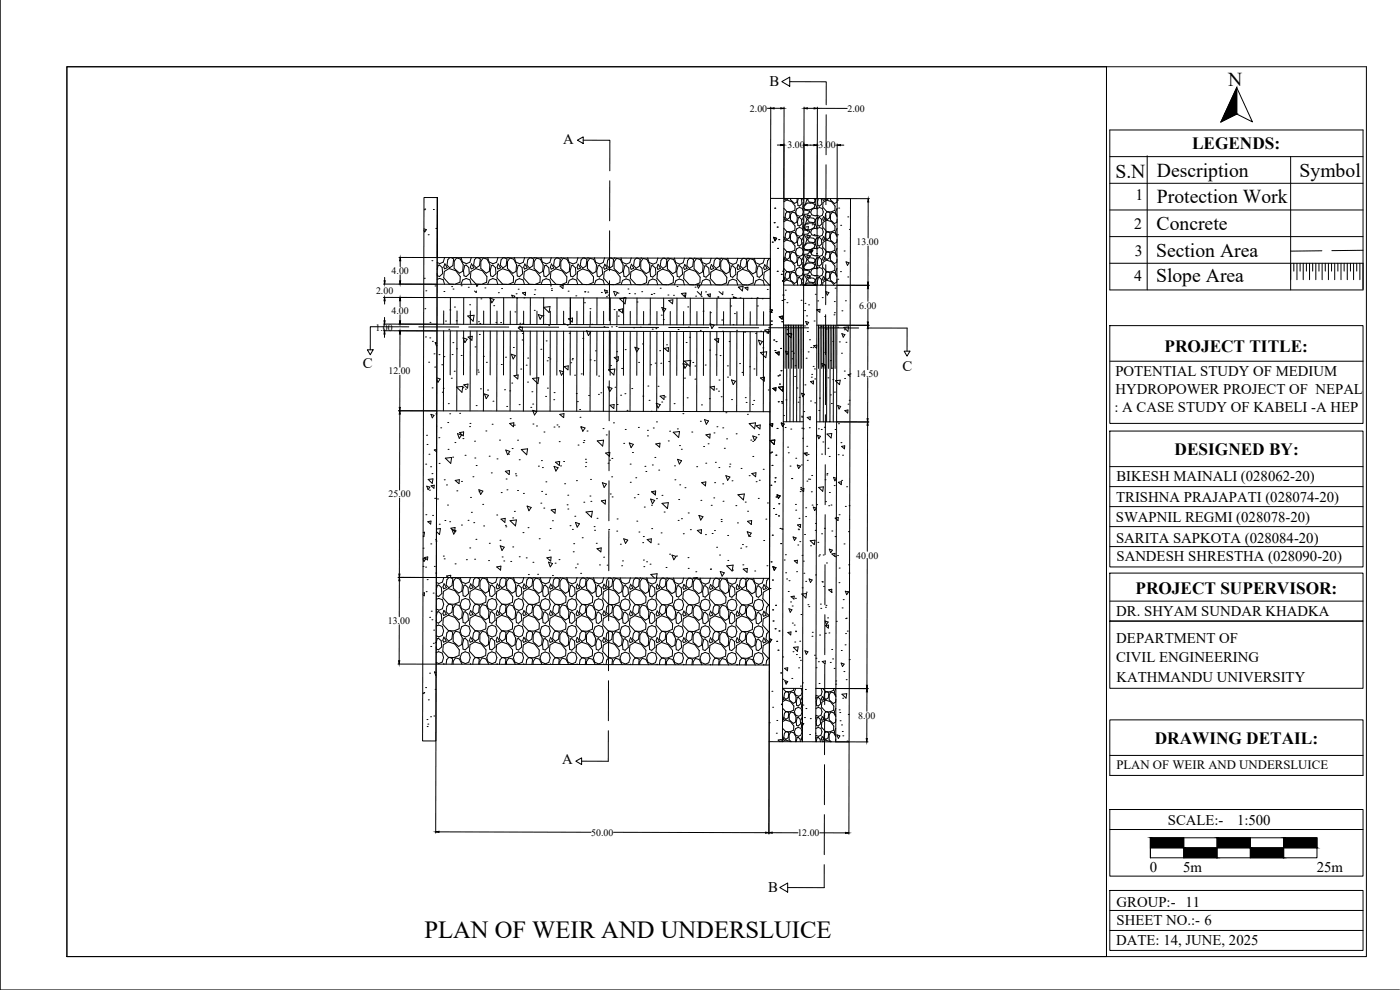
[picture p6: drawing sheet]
<svg xmlns="http://www.w3.org/2000/svg" width="420mm" height="297mm" viewBox="0 0 420 297" stroke-linecap="round" stroke-linejoin="round" font-family="sans-serif">
<defs><g id="words">
<text font-size="7.4" x="127.3" y="281.4">PLAN OF WEIR AND UNDERSLUICE</text>
<g font-size="5.9">
<text x="368.6" y="25.9">N</text>
<text x="334.8" y="53.5">S.N</text>
<text x="347.2" y="53">Description</text>
<text x="390" y="53">Symbol</text>
<text x="347.2" y="61">Protection Work</text>
<text x="347.1" y="68.9">Concrete</text>
<text x="347" y="77">Section Area</text>
<text x="347" y="84.7">Slope Area</text>
</g>
<g font-size="5.2">
<text x="357.7" y="44.8">LEGENDS:</text>
<text x="349.5" y="105.7">PROJECT TITLE:</text>
<text x="352.5" y="136.4">DESIGNED BY:</text>
<text x="340.8" y="178.3">PROJECT SUPERVISOR:</text>
<text x="346.6" y="223.4">DRAWING DETAIL:</text>
</g>
<g font-size="4.7">
<text x="340.8" y="60.1">1</text>
<text x="340.4" y="68.7">2</text>
<text x="340.6" y="76.7">3</text>
<text x="340.4" y="84.4">4</text>
</g>
<g font-size="4.4">
<text x="231" y="25.9">B</text>
<text x="169.1" y="43.2" transform="rotate(-1 169.1 43.2)">A</text>
<text x="108.9" y="110.4">C</text>
<text x="270.8" y="111.3">C</text>
<text x="334.8" y="112.9">POTENTIAL STUDY OF MEDIUM</text>
<text x="334.7" y="118.3">HYDROPOWER PROJECT OF NEPAL</text>
<text x="334.4" y="123.7">: A CASE STUDY OF KABELI -A HEP</text>
<text x="335" y="144.4">BIKESH MAINALI (028062-20)</text>
<text x="335" y="150.6">TRISHNA PRAJAPATI (028074-20)</text>
<text x="334.9" y="156.7">SWAPNIL REGMI (028078-20)</text>
<text x="335" y="162.9">SARITA SAPKOTA (028084-20)</text>
<text x="335.1" y="168.2">SANDESH SHRESTHA (028090-20)</text>
<text x="335" y="184.9">DR. SHYAM SUNDAR KHADKA</text>
<text x="335" y="193">DEPARTMENT OF</text>
<text x="334.9" y="198.7">CIVIL ENGINEERING</text>
<text x="335" y="204.5">KATHMANDU UNIVERSITY</text>
<text x="168.8" y="229.1" transform="rotate(-1 168.8 229.1)">A</text>
<text x="350.5" y="247.4">SCALE:-</text>
<text x="371.2" y="247.4">1:500</text>
<text x="345.1" y="261.6">0</text>
<text x="355" y="261.6">5m</text>
<text x="395.1" y="261.6">25m</text>
<text x="230.5" y="267.5">B</text>
<text x="335.1" y="272.1">GROUP:- 11</text>
<text x="335.1" y="277.6">SHEET NO.:- 6</text>
<text x="335" y="283.7">DATE: 14, JUNE, 2025</text>
</g>
<text font-size="3.8" x="335" y="230.8">PLAN OF WEIR AND UNDERSLUICE</text>
<g font-size="3">
<text x="225.1" y="33.5">2.00</text>
<text x="254.4" y="33.5">2.00</text>
<text x="236.3" y="44.5">3.00</text>
<text x="245.6" y="44.5">3.00</text>
<text x="257.1" y="73.6">13.00</text>
<text x="117.5" y="82.2">4.00</text>
<text x="112.9" y="88.2">2.00</text>
<text x="117.5" y="94.2">4.00</text>
<text x="257.9" y="92.6">6.00</text>
<text x="112.7" y="99.2">1.00</text>
<text x="116.6" y="112.3">12.00</text>
<text x="257" y="113.1">14.50</text>
<text x="116.6" y="149.2">25.00</text>
<text x="257" y="167.6">40.00</text>
<text x="116.4" y="187.2">13.00</text>
<text x="257.5" y="215.6">8.00</text>
<text x="177.4" y="250.7">50.00</text>
<text x="239.3" y="250.9">12.00</text>
</g>
</g></defs>
<!-- layer: 0 -->
<g fill="none" stroke="#000" stroke-width=".3">
<path d="M.1 .1v296.9h419.9M20.1 20h390v267h-390zM230.3 32.5h1M231.3 32.1l-.1 27.3M232.3 32.5h2M235.3 32.1l-.1 27.3M241.3 32.1l-.1 27.3M242.3 32.5h2M245.3 32.1l-.1 27.3M245.3 32.5h9M332.1 20v267M371.2 26.3l4.7 10.3-4.7-2.4-4.8 2.4z"/>
<path d="M371.2 26.3v7.9M131.2 59.3l-.4 163h-4l.4-163h4v18M233.3 43.5h1M235.2 59.5h-4l-.4 163h4l.9-.5 1.5 .5M235.5 59.5l.2 .3-.5 .2M235.9 59.5l.3 .3 .5-.3M237.3 59.5v.5l1.2 1 .7-.4 .1-1.1M239.6 59.5l-.2 1 .1 1.1 .4 .2 .8-.6-.2-1.4-.2-.2M241 59.6l.1 .5 .1-.1M241.2 59.6l-6-.1v26l6 .1M241.4 59.6h.1M242 59.6l.2 .2-.5 1.5-.5 .3"/>
<path d="M242.3 43.5h1M242.7 59.6l-.3 .3 .4 .7 1.5 .2 .3-.9M244.3 59.6l.3 .3M244.7 59.8l-.1 1.3 .6 1.1M245 59.6l-.3 .2M245.2 59.7v-.1h6l-.3 147M245.6 59.6l-.2 .9 .1 1.2 .4 .1 .8-.6-.2-1.4-.2-.2M247 59.6l.1 .5 .6-.2-.2-.3M247.9 59.6l.3 .3 .5-.3M249.3 59.6l-.1 .4 1.3 1.1 .7-.4v-.9M251.2 59.6h4l-.4 163h-4M251.4 59.6h9.5"/>
<path d="M119.7 77.2l11.4 .1M120.1 78.2v1.8M127.2 68.7l.8 .2-.6 .7-.2-.6M127.3 62.9h.1M127.5 62.7h.1M128.5 70.4h.1M129.6 78.2h.1M130.1 62.9h.1M130.8 68.5h.1M131.2 78.7l.7 .4M133.4 77.3h.1M133.4 77.3l-.4 1.4-1.1 .4"/>
<path d="M133.5 79.1l.7 1.2-.8 .4-.2-.6zM134.9 77.3h.5l.7 .4-.2 2-1 .6-.8-.8 .3-1.6zM136.3 77.3h.2M136.6 77.3h-.1M137 77.4l1.1 .3 .9 1.7-.1 2-1 .5-1.6-1.4v-2.1zM138.4 77.3h.1M138.4 77.3l.4 1.3 1.1 .5M139.5 79.6h.4l.8 .7 .2 1.8-1 .9-.6-.3-.2-1.5zM141.4 77.3l-.4 1.4-1.1 .4M141.5 79.2l.7 1.2-.8 .3-.2-.6zM142.9 77.3h.5l.7 .4-.2 2-1 .7-.8-.8 .3-1.6zM144.3 77.3h.3"/>
<path d="M145 77.4l1.1 .3 .9 1.7-.1 2-1 .6-1.6-1.5v-2.1zM146.4 77.3h.1M146.4 77.3l.4 1.3 1.1 .5M147.5 79.6h.4l.8 .7 .2 1.8-1 .9-.6-.2-.2-1.6zM149.4 77.3h.1M149.4 77.3l-.4 1.4-1.1 .5M149.5 79.2l.7 1.2-.8 .3-.2-.6zM151 77.3h.4l.7 .4-.2 2-1 .7-.8-.8 .3-1.6zM152.3 77.3h.3M153 77.4l1.1 .4 .9 1.6-.1 2-1 .6-1.6-1.5v-2zM154.4 77.3v.1M154.4 77.4l.4 1.2 1.1 .5"/>
<path d="M155.5 79.7l.4-.1 .8 .7 .2 1.9-1 .8-.7-.2-.1-1.5zM157.4 77.3v.1M157.4 77.4l-.4 1.3-1.1 .5M157.5 79.2l.7 1.2-.8 .3-.2-.5zM158.9 77.4h.5l.7 .4-.2 2-1 .6-.8-.8 .3-1.6zM160.3 77.4h.2M160.6 77.4h-.1M161 77.4l1.1 .4 .9 1.6-.1 2-1 .6-1.6-1.4v-2.1zM162.4 77.4h.1M162.4 77.4l.4 1.3 1.1 .4M163.5 79.7l.4-.1 .8 .7 .2 1.9-1 .9-.7-.3-.1-1.5zM165.4 77.4h.1"/>
<path d="M165.4 77.4l-.4 1.3-1.1 .5M165.5 79.2l.7 1.2-.8 .3-.2-.5zM166.9 77.4h.5l.7 .4-.2 2-1 .6-.8-.8 .3-1.6zM168.3 77.4h.3M169 77.5l1.1 .3 .9 1.7-.1 2-1 .5-1.6-1.4v-2.1zM170.4 77.4l.4 1.3 1.1 .4M171.5 79.7l.4-.1 .8 .8 .2 1.8-1 .9-.7-.3-.1-1.5zM173.4 77.4l-.4 1.4-1.1 .4M173.5 79.2l.7 1.2-.8 .4-.2-.6zM174.9 77.4h.5l.7 .4-.2 2-1 .6-.8-.8 .3-1.6zM176.3 77.4h.2M176.6 77.4h-.1"/>
<path d="M177 77.5l1.1 .3 .9 1.7-.1 2-1 .5-1.6-1.4v-2.1zM178.4 77.4l.4 1.3 1.1 .5M178.4 77.4h.1M179.5 79.7h.4l.8 .7 .2 1.8-1 .9-.7-.2-.1-1.6zM181.4 77.4h.1M181.4 77.4l-.4 1.4-1.1 .5M181.5 79.3l.7 1.2-.8 .3-.2-.6zM182.9 77.4h.5l.7 .4-.2 2-1 .7-.8-.8 .3-1.6zM184.3 77.4h.2M184.6 77.4h-.1M185 77.5l1.2 .3 .8 1.7-.1 2-1 .6-1.6-1.5v-2.1zM186.4 77.4l.4 1.3 1.1 .5"/>
<path d="M186.4 77.4h.1M187.5 79.8l.4-.1 .8 .7 .1 1.8-.9 .9-.6-.2-.2-1.5zM189.4 77.4h.1M189.4 77.4l-.4 1.4-1.1 .5M189.5 79.3l.7 1.2-.8 .3-.2-.6zM190.9 77.4h.5l.7 .4-.2 2-1 .7-.8-.8 .3-1.6zM192.3 77.4h.3M193 77.5l1.1 .3 .9 1.7-.1 2-1 .6-1.6-1.5v-2zM194.4 77.4l.4 1.3 1.1 .5M194.4 77.4h.1M195.5 79.8l.4-.1 .8 .7 .1 1.9-.9 .8-.6-.2-.2-1.5zM197.4 77.4v.1"/>
<path d="M197.4 77.5l-.4 1.3-1.1 .5M197.5 79.3l.7 1.2-.8 .3-.2-.5zM198.9 77.5h.5l.7 .4-.2 2-1 .6-.8-.8 .3-1.6zM200.3 77.5h.2M200.6 77.5h-.1M201 77.6l1.1 .3 .9 1.7-.1 2-1 .5-1.6-1.4v-2.1zM202.4 77.5l.4 1.2 1.1 .5M203.5 79.8l.4-.1 .8 .7 .2 1.9-1 .8-.6-.2-.2-1.5zM205.4 77.5l-.4 1.3-1.1 .5M205.5 79.3l.7 1.2-.8 .3-.2-.5zM206.9 77.5h.5l.7 .4-.2 2-1 .6-.8-.8 .3-1.6zM208.3 77.5h.2"/>
<path d="M208.6 77.5h-.1M209 77.6l1.1 .3 .9 1.7-.1 2-1 .5-1.6-1.4v-2.1zM210.4 77.5l.4 1.3 1.1 .5M210.4 77.5h.1M211.5 79.8l.4-.1 .8 .8 .2 1.8-1 .9-.6-.3-.2-1.5zM213.4 77.5h.1M213.4 77.5l-.4 1.4-1.1 .4M213.5 79.3l.7 1.2-.8 .4-.2-.6zM214.9 77.5l1.2 .4-.2 2-1 .6-.8-.8 .3-1.6zM216.3 77.5h.3M217 77.6l1.1 .3 .9 1.7-.1 2-1 .6-1.6-1.5v-2.1zM218.4 77.5h.1"/>
<path d="M218.4 77.5l.4 1.3 1.1 .5M219.5 79.8h.4l.8 .7 .2 1.8-1 .9-.6-.2-.2-1.6zM221.4 77.5h.1M221.4 77.5l-.4 1.4-1.1 .5M221.5 79.4l.7 1.2-.8 .3-.2-.6zM222.9 77.5l1.2 .4-.2 2-1 .7-.8-.8 .3-1.6zM224.3 77.5h.2M224.6 77.5h-.1M225 77.6l1.1 .3 .9 1.7-.1 2-1 .6-1.6-1.5v-2zM226.4 77.5h.1M226.4 77.5l.4 1.3 1.1 .5M227.5 79.9l.4-.1 .8 .7 .2 1.8-1 .9-.6-.2-.2-1.5z"/>
<path d="M229.4 77.5h.1M229.4 77.5l-.4 1.4-1.1 .5M229.5 79.4l.7 1.2-.8 .3-.2-.6zM231.2 77.5h-.3l-.5 .7-.3 1.6 .8 .8 .3-.2M231.8 72.7h.1M232.2 71.2l.9 .3-.5 .7zM232.3 66.8h.1M232.5 62.5h.1M233.2 68.1h.1M233.4 74.5h.1M233.7 71.9h.1M235.2 78.5l.9-.5 1.5 .5 1 1.3-.1 1.3-1.1 .5-1.3-.1-.9-1"/>
<path d="M235.2 77.5l-.3 129M235.2 77.1l.4 .7-.4 .2M235.2 72.5l.9-.5 1.5 .5 1 1.3-.1 1.3-1.1 .5-1.3-.1-.9-1M235.2 71.1l.5 .7-.5 .2M235.2 66.5l.9-.5 1.5 .5 1 1.3-.1 1.3-1.1 .5-1.3-.1-.9-1M235.2 65.1l.5 .7-.5 .2M235.2 60.5l.9-.5 1.5 .5 1 1.3v1.3l-1.2 .5-1.2-.1-1-1M236.2 75.6l.9 .3-.2 1.5-.7 .4-.6-.6 .2-1.2zM236.2 69.6l.9 .3-.2 1.5-.7 .4-.6-.6 .2-1.2zM236.2 63.6l.9 .3-.2 1.5-.7 .4-.6-.6 .2-1.2zM237.8 75.6l.8 .3 .6 1.2-.1 1.5-.7 .4-1.2-1v-1.6zM237.8 69.6l.8 .3 .7 1.2-.2 1.5-.7 .4-1.2-1v-1.6z"/>
<path d="M237.8 63.6l.8 .3 .7 1.2-.1 1.5-.8 .4-1.2-1v-1.6zM239.6 77.3l.3-.1 .6 .6 .1 1.4-.7 .6-.5-.2-.1-1.1zM239.6 71.3l.3-.1 .6 .6 .1 1.4-.7 .6-.5-.2-.1-1.1zM239.6 65.3l.3-.1 .6 .6 .2 1.4-.8 .6-.5-.2-.1-1.1zM239.9 76.9l-.8-.4-.3-.9 .3-1 .8-.4 .8 .3 .4 1.1-.4 1-.8 .3M239.9 70.9l-.8-.4-.3-.9 .4-1 .7-.4 .9 .3 .3 1.1-.3 1-.9 .3M239.9 64.9l-.8-.4-.3-.9 .4-1 .7-.4 .9 .4 .3 1-.3 1-.9 .3M241.2 78.6l-.2 .1-.1 1.4 .3 .4M241.2 77.1l-.1-.2-.2 .8 .1 .4 .2-.1M241.2 75.1l1.7 .2 .1 .3-.6 .6-1.2 .1M241.2 76.7h.3l.7 1.1-.5 1.5-.5 .4M241.2 74.1l1-1.2h1.6l.8 .6-.3 .8-1.2 .7-1.5-.2-.4-.6"/>
<path d="M241.2 72.6l-.2 .1-.1 1.4 .3 .4M241.2 71.1l-.1-.2-.2 .8 .2 .4 .1-.1M241.2 70.7h.3l.7 1.1-.5 1.5-.5 .4M241.2 68.2l1.4-.2-.2 1.3zM241.2 66.6l-.2 .1-.1 1.4 .3 .4M241.2 65.1l-.1-.2-.2 .8 .2 .4 .1-.1M241.2 69.1l1.7 .2 .1 .3-.6 .6-1.2 .1M241.2 68.1l1-1.2h1.6l.8 .6-.3 .8-1.2 .7-1.5-.2-.4-.6M241.2 63.1l1.7 .2 .1 .3-.6 .6-1.2 .1M241.2 64.7h.3l.7 1.1-.5 1.5-.5 .4M241.2 62l1-1.1h1.6l.8 .6-.3 .8-1.2 .7-1.5-.2-.4-.5M241.2 60.6l-.2 .1-.1 1.4 .3 .4"/>
<path d="M242.1 64.8l.4-.2 .8 .2-.9 .6zM242.1 76.8l.4-.2 .8 .2-.9 .6zM242.1 70.8l.4-.2 .8 .2-.9 .6zM242.3 67.2h.1M242.4 77.9l.6-.6 1.2 .2 .4 .4v.4l-.3 .5-1.5-.2zM242.4 71.9l.6-.6 1.2 .2 .4 .4v.4l-.3 .5-1.5-.2zM242.4 65.9l.6-.6 1.2 .2 .4 .4v.4l-.3 .5-1.5-.2zM243 74.9l1 .3-.6 .7zM243.1 60.9h.1M243.3 75.6l.3 .9 1 .3 .6-.2 .7 .3M243.3 69.6l.3 .9 1 .3 .6-.2 .7 .3M243.3 63.6l.3 .9 1 .3 .6-.2 .7 .3"/>
<path d="M243.3 74.9h.1M243.4 75.5h.1M243.7 67.4h.1M244.3 70.4h.1M244.7 77.8l-.1 1.3 .6 1.1M244.7 71.8l-.1 1.3 .6 1.1M244.7 65.8l-.1 1.3 .6 1.1M245.1 76.1h.1M245.2 77.4l-.5 .4M245.2 74.6l.7-.3 .9 .3 .3 1-.3 1-.9 .4M245.2 77v.7M245.2 74.7l-.6-.2-.9 .3-.4 .8"/>
<path d="M245.2 71.1v.6M245.2 71.4l-.5 .4M245.2 68.6l.7-.3 .9 .3 .3 1-.3 1-.9 .4M245.2 65.1v.6M245.2 65.4l-.5 .4M245.2 68.7l-.6-.2-.9 .3-.4 .8M245.2 62.6l.7-.3 .9 .3 .3 1-.3 1-.9 .4M245.2 62.7l-.6-.2-.9 .3-.4 .8M245.6 77.3h.3l.6 .5 .1 1.4-.7 .6-.5-.1-.1-1.2zM245.6 71.3h.3l.6 .5 .1 1.4-.7 .6-.5-.1-.1-1.2zM245.6 65.3h.3l.6 .5 .2 1.4-.8 .6-.5-.1-.1-1.2zM247 78.7l1.1-.7 1.5 .5 1 1.4-.1 1.2-1.1 .5-1.3-.1-1.2-1.4z"/>
<path d="M247 72.7l1.1-.7 1.5 .5 1 1.4-.1 1.2-1.1 .5-1.3-.1-1.2-1.4zM247 66.7l1.1-.7 1.5 .5 1 1.4-.1 1.2-1.1 .5-1.3-.1-1.2-1.4zM247 60.7l1.1-.7 1.5 .5 1 1.4v1.2l-1.2 .5-1.2-.1-1.3-1.4zM247.1 77l.5 .9-.6 .2-.1-.4zM247.1 71l.6 .9-.6 .2-.2-.4zM247.1 65l.6 .9-.6 .2-.2-.4zM248.2 75.6l.9 .3-.2 1.5-.7 .5-.6-.6 .2-1.2zM248.2 69.6l.9 .3-.2 1.5-.7 .5-.6-.6 .2-1.2zM248.2 63.6l.9 .3-.2 1.5-.7 .5-.6-.6 .2-1.2zM251.2 77.1l-.6-1.2-.8-.2-.6 .7v1.6l1.2 1.1 .7-.4 .1-.9M251.2 74.6l-.4 1 .4 1M251.2 71.1l-.6-1.2-.8-.2-.6 .7v1.6l1.2 1.1 .7-.4 .1-.9"/>
<path d="M251.2 68.6l-.4 1 .4 1M251.2 65.1l-.6-1.2-.8-.2-.6 .7v1.6l1.2 1.1 .8-.4v-.9M251.2 62.6l-.4 1 .4 1M251.3 70.4h.1M251.4 60h.1M251.7 62.4h.1M252.3 67.6h.1M253.3 75.3h.1M253.9 78.6l.9 .3-.5 .7zM254.4 65.1h.1M254.9 68.8h.1M260.5 73.8v10.8"/>
<path d="M260.6 60.6l-.1 10.8M387.3 79v4.9M388.3 79v2.4M389.2 79v4.9M390.2 79v2.4M391.1 79v4.9M392.1 79v2.4M393 79v4.9M394 79v2.4M394.9 79v4.9M395.8 79v2.4M396.8 79v4.9"/>
<path d="M397.7 79v2.4M398.7 79v4.9M399.6 79v2.4M400.6 79v4.9M401.5 79v2.4M402.5 79v4.9M403.4 79v2.4M404.3 79v4.9M405.3 79v2.4M406.2 79v4.9M407.2 79v2.4M408.1 79v4.9"/>
<path d="M115 99.2l16 .1M115 97.2l16 .1M115.1 89.2l15.9 .1M115.1 85.2l16 .1M115.4 95.2v1M115.4 90.2v1M115.4 83.2v1M120.1 94.4v1.9M120.1 90.3v1.8M120.1 82.5v1.8M127.3 83.5h.1M127.5 92.6h.1"/>
<path d="M127.8 87.3h.1M129 96.7h.1M130.6 85.8h.1M131.1 99.3v24M131.1 97.3l.1-12 100 .2v12M131.1 97.3v2l100 .2 .1-2M131.1 97.3l100.1 .2M131.2 89.3l100 .2M131.2 85.3v-8l100 .2v8M131.2 83.9l.7-.4 1.1 .4 .4 1.4M131.2 80.8l.3-1.2 .4-.1 .8 .7 .2 1.9-1 .9-.6-.3-.1-.6M133.1 99.3v24"/>
<path d="M133.2 93.3l-.1 4M133.2 87.5h.1M133.7 96.3h.1M134.7 98.8h.1M135 93h.1M135.1 99.3v13.2M135.2 89.3l-.1 8M135.5 86h.1M136 86.7h.1M136.2 85.3l-1.4-.1-1.6-1.8 .1-1.9 1.5-.9 2 .6 1.3 1.8-.1 1.7-1.4 .6M136.4 92.1h.1M136.9 96.3h.1"/>
<path d="M137.1 99.3v24M137.2 93.3l-.1 4M138.4 85.3l.4-1.3 1.1-.4 1.1 .4 .4 1.3M138.4 85.7h.1M139.1 99.3v13.2M139.2 89.3l-.1 8M140.4 94.8l1.9-.2-.3 1.8zM140.5 86.2h.1M140.9 91.4h.1M141.1 99.3v24M141.2 93.3l-.1 4M142.4 87.3l.5 .5 .1-.5"/>
<path d="M142.9 85.3l.2 .6 .5-.6M143.1 99.3v13.2M143.2 89.3v8M143.6 96.5h.1M144 97h.1M144.3 85.3l-1.5-.1-1.6-1.8 .1-1.9 1.5-.9 2 .6 1.3 1.8-.1 1.7-1.4 .6M144.3 89.7h.1M145.1 99.3v24M145.2 93.3v4M145.5 86.4h.1M146.4 85.3l.4-1.3 1.1-.4 1.1 .4 .4 1.3M147.1 89.5l1.2 .4-.7 1z"/>
<path d="M147.1 99.3v13.2M147.2 89.3v8M148.2 91.7h.1M148.8 96.7h.1M149.1 99.3v24M149.2 93.3v4M149.6 87.8h.1M150.2 96.8h.1M150.5 86.6h.1M151.1 99.3v13.2M151.2 89.3v8M152.3 85.3h-1.5l-1.6-1.9 .1-1.9 1.5-.9 2 .7 1.3 1.7v1.7l-1.5 .6"/>
<path d="M153.1 99.3v24M153.2 93.3l-.1 4M153.9 89.3l-.3-.7 .9 .3-.3 .4M154.4 85.3l.4-1.2 1.1-.5 1.1 .4 .4 1.3M154.5 93.6h.1M154.9 88.1h.1M155.1 89.4h.1M155.1 99.3v13.2M155.2 89.3l-.1 8M155.5 86.8h.1M155.5 98.4l1.3-.2-.1 1.1zM155.9 97.9h.1"/>
<path d="M156 97h.1M156.7 99.3v.1M156.8 87.9l.9-.2-.1 .9zM156.9 97h.1M157.1 99.3v24M157.2 93.3l-.1 4M157.2 89.4h.1M159.1 99.3v13.2M159.2 89.4l-.1 7.9M160.3 85.4l-1.5-.1-1.6-1.9 .1-1.9 1.5-.9 2 .7 1.3 1.7v1.7l-1.5 .7M160.3 88.4h.1M160.3 93.1h.1"/>
<path d="M160.5 87h.1M161.1 99.4v24M161.2 93.4l-.1 4M161.6 94.4l1.2 .4-.7 1zM162.4 85.4l.4-1.3 1.1-.5 1.1 .4 .4 1.4M162.9 94.7h.1M163.1 99.4v13.2M163.2 89.4l-.1 8M163.2 92.2l1.9-.2-.3 1.8zM163.6 97.3h.1M164.7 97.6h.1M165.1 99.4v24"/>
<path d="M165.2 93.4l-.1 4M165.2 85.8h.1M165.5 86.6h.1M165.5 87.2h.1M167.1 99.4v13.2M167.2 89.4l-.1 8M168.1 85.8l.9-.1-.1 .8zM168.3 85.4l-1.5-.1-1.6-1.8 .1-2 1.5-.8 2 .6 1.3 1.8-.1 1.6-1.4 .7M169.1 99.4v24M169.2 93.4l-.1 4M169.3 97.2h.1M170.2 97.6h.1"/>
<path d="M170.4 85.4l.4-1.3 1.1-.5 1.1 .4 .4 1.4M170.5 87.4h.1M170.6 95.7l1.2-.3-.1 1.2zM170.8 100h.1M171.1 99.4v13.2M171.2 89.4l-.1 8M172.8 88.8h.1M173.1 99.4v24M173.2 93.4l-.1 4M175.1 99.4v13.2M175.2 89.4l-.1 8M175.4 90.8h.1"/>
<path d="M175.5 87.6h.1M176 99.3l1.2 .4-.6 1zM176.3 85.4l-1.5-.1-1.6-1.8 .1-1.9 1.5-.9 2 .6 1.3 1.8-.1 1.7-1.4 .6M176.4 87.6h.1M176.9 97.8h.1M177.1 92.6h.1M177.1 99.4v24M177.2 93.4l-.1 4M177.6 97.3h.1M178.4 85.4l.4-1.3 1.1-.4 1.1 .4 .4 1.3M179.1 99.4v13.2M179.2 89.4l-.1 8"/>
<path d="M180.5 87.8h.1M181.1 99.4v24M181.2 93.4l-.1 4M181.3 98h.1M181.4 87l.9 .3-.5 .7zM182 89h.1M182.1 87.8h.1M182.5 88.5h.1M183.1 99.4v13.2M183.2 89.4l-.1 8M183.5 98.1h.1M184.1 87.4l.6 1.4 .6-1-1-.4"/>
<path d="M184.3 85.4l-1.5-.1-1.6-1.8 .1-1.9 1.5-.9 2 .7 1.3 1.7-.1 1.7-1.4 .6M184.3 92.9h.1M184.9 97.9h.1M185.1 99.4v24M185.2 93.4l-.1 4M185.5 87.9h.1M185.5 94.8h.1M185.6 92.9l1.3-.2-.1 1.2zM185.7 93.2h.1M186 89.6l1.9-.2-.3 1.8zM186.4 85.4l.4-1.2 1.1-.5 1.1 .4 .4 1.3M187.1 99.4v13.2"/>
<path d="M187.2 89.4l-.1 8M187.4 89.2h.1M188.5 86.7h.1M188.8 88.1h.1M189.1 99.4v24M189.2 93.4l-.1 4M190.2 98.3h.1M190.5 88.1h.1M191.1 99.4v13.2M191.2 89.4l-.1 8M191.2 90.6h.1M192.2 98.2h.1"/>
<path d="M192.3 85.4h-1.5l-1.6-1.9 .1-1.9 1.5-.9 2 .7 1.3 1.7-.1 1.7-1.4 .6M192.6 87.5h.1M193.1 99.4v24M193.2 93.4l-.1 4M194.4 85.4l.4-1.2 1.1-.5 1.1 .4 .4 1.3M194.6 97.3h.1M195.1 99.4v13.2M195.2 89.4l-.1 8M195.5 88.3h.1M195.7 98.8h.1M196.2 88.1h.1M196.8 98.6h.1"/>
<path d="M197.1 99.4v24M197.2 93.4l-.1 4M198.1 86.5h.1M198.4 94.6h.1M198.6 92.3l1.2 .4-.6 1zM199.1 95.9h.1M199.1 99.4v13.2M199.2 89.4l-.1 8M200.3 85.5l-1.4-.1-1.7-1.9 .1-1.9 1.5-.9 2 .7 1.3 1.7-.1 1.7-1.4 .7M200.5 88.5h.1M200.7 90.2l1.2-.2-.1 1.2zM201.1 99.5v24"/>
<path d="M201.2 93.5l-.1 4M202.1 88.6h.1M202.4 85.5l.5-1.3 1-.5 1.1 .4 .4 1.4M203.1 99.5v13.1M203.2 86h.1M203.2 89.5l-.1 8M203.5 98.9h.1M204.5 88.1l1.4-.2-.2 1.3zM205.1 99.5v24M205.2 93.5l-.1 4M205.3 88.5h.1M205.4 88.7h.1"/>
<path d="M206.4 92.1h.1M206.6 98.1h.1M207.1 99.5v13.2M207.2 89.5l-.1 8M208.3 85.5l-1.4-.1-1.7-1.8 .1-2 1.5-.8 2 .6 1.3 1.8-.1 1.7-1.4 .6M208.6 86.2h.1M208.8 88.9h.1M209.1 99.5v24M209.2 93.5l-.1 4M209.2 85.5l.4 1 .5-.8-.7-.2M209.2 87.5l1.2 1.1 .2-1.1M210.2 99.1h.1"/>
<path d="M210.4 85.5l.5-1.3 1-.5 1.1 .4 .4 1.4M210.4 88.9h.1M211 93.4h.1M211.1 99.5v13.2M211.2 89.5l-.1 8M211.7 87.6h.1M212.3 88.4l.9-.2-.1 .9zM212.5 88.8h.1M213.1 97.2l1.2 .4-.7 1zM213.1 99.5v24M213.2 93.5l-.1 4M213.2 93.8h.1"/>
<path d="M215.1 99.5v13.2M215.2 89.5l-.1 8M215.4 89.1h.1M215.8 87.5l1.1 .9 .1-.9M216.3 85.5l-1.5-.1-1.6-1.8 .1-1.9 1.5-.9 2 .6 1.3 1.8-.1 1.7-1.4 .6M216.6 96h.1M216.8 99.4h.1M217.1 99.5v24M217.2 93.5l-.1 4M218.4 85.5l.5-1.3 1-.4 1.1 .4 .4 1.3M219.1 99.5v13.2M219.2 89.5l-.1 8"/>
<path d="M219.3 91.8h.1M219.7 88.4h.1M220 97.4h.1M220.2 89.5l-.1-.4 .9 .3-.1 .1M220.4 94.1h.1M220.4 89.3h.1M221.1 99.1h.1M221.1 99.5v24M221.2 93.5l-.1 4M221.6 86.1l1.4-.1-.2 1.3zM222.1 89.4h.1M223.1 99.5v13.2"/>
<path d="M223.2 89.5l-.1 8M223.5 99.6h.1M223.6 86.3l.9-.2-.1 .9zM224.3 85.5l-1.5-.1-1.6-1.8 .1-1.9 1.5-.9 2 .6 1.3 1.8-.1 1.7-1.4 .6M225.1 99.5v24M225.2 93.5l-.1 4M225.4 89.5h.1M226.4 85.5l.5-1.2 1-.5 1.1 .4 .4 1.3M227.1 99.5v13.2M227.2 89.5v8M227.2 89.3h.1M227.3 91.8h.1"/>
<path d="M228.3 99.4h.1M228.7 89.6h.1M229.1 99.5v24M229.2 93.5v4M229.5 99l1.2-.2-.1 1.2zM230.1 99.9h.1M230.3 86.9h.1M231.1 99.5v24M231.2 92.8l.6 .3-.5 .7-.1-.4M231.2 81l-.4-.2-1.5 .9-.1 1.9 1.6 1.9h.4M231.4 93.7h.1M231.4 97.4h.1"/>
<path d="M231.5 96.3h.1M233.2 81.4h.1M233.9 95l.9-.1-.1 .8zM234.5 82.3h.1M234.6 96.5h.1M234.7 90.2h.1M234.9 81.4h.1M235 88.5h.1M235.2 97.5l6 .1M235.2 84.2l-.4 .1 .4 .3 .9-.6 1.5 .5 .8 1.1M235.2 83.1l.4 .7-.4 .2M235.4 89.9h.1"/>
<path d="M235.6 97.5v13M235.7 87.1h.1M236.1 97.5v29M236.2 90.8h.1M236.2 81.6l.9 .3-.2 1.5-.7 .4-.6-.6 .2-1.2zM236.2 98.9h.1M236.4 97.6h.1M236.6 97.5v13M237.2 97.5l-.1 29M237.6 97.5v13M237.7 81.6l.9 .3 .6 1.2-.1 1.5-.7 .4-1.2-1v-1.6zM238.1 97.6v29"/>
<path d="M238.6 97.6v12.9M239.2 97.6l-.1 29M239.4 85.6l-.1-1.1 .3-1.2 .3-.1 .6 .6 .1 1.4-.4 .4M239.6 97.6v12.9M239.9 82.9l-.8-.4-.3-.9 .3-1 .8-.4 .8 .3 .3 1.1-.3 1-.8 .3M240.1 97.6v29M240.4 90.1h.1M240.6 97.6v12.9M241.2 82.7h.3l.7 1.1-.5 1.5-.4 .3M241.2 84.6l-.2 .1-.1 .9M241.2 83.1l-.1-.2-.2 .8 .1 .4 .2-.1M241.2 81.1l1.7 .2 .1 .3-.6 .6-1.2 .1"/>
<path d="M241.2 80.1l1-1.2h1.6l.8 .6-.3 .8-1.2 .7-1.5-.2-.4-.6M241.4 97.8h.1M241.5 93.2h.1M241.6 91h.1M241.7 85.6l.5-.7h1.6l.7 .7M241.8 96.4l.9 .3-.5 .8zM242.1 94.8h.1M242.1 82.8l.4-.2 .8 .2-.9 .6zM242.3 99.5h.1M242.4 83.9l.6-.6 1.2 .2 .4 .4v.4l-.3 .5-1.5-.2zM242.7 91.5h.1M243 83.5h.1"/>
<path d="M243.3 81.6l.3 .9 1 .3 .6-.2 .7 .3M244.3 96.3h.1M244.5 82.7h.1M244.7 88.3h.1M244.7 83.8l-.1 1.3 .2 .5M245 80.3h.1M245.2 97.6h6M245.2 93h.1M245.2 93l.9-.2-.1 .9zM245.2 85.6h-4h4M245.2 85.6h6M245.2 83v.7"/>
<path d="M245.2 83.4l-.5 .4M245.2 80.6l.7-.3 .8 .3 .3 1-.3 1-.8 .4M245.2 80.7l-.6-.2-.9 .3-.4 .8M245.4 90.3h.1M245.4 85.6l-.1-1.1 .3-1.2h.3l.6 .5 .1 1.4-.4 .4M245.6 97.6v12.9M246.1 97.6v29M246.4 98h.1M246.6 97.6v12.9M246.8 89.3h.1M246.9 85.6l.1-.9 1.1-.7 1.4 .5 .9 1.1M247.1 83l.5 .9-.6 .2-.1-.4z"/>
<path d="M247.2 97.6l-.1 29M247.5 95h.1M247.6 97.6v12.9M247.9 87.5l.9 .3-.5 .7zM248 98.7h.1M248.1 97.6v29M248.2 81.6l.9 .3-.2 1.5-.7 .5-.6-.6 .2-1.2zM248.6 97.6v12.9M249.2 97.6l-.1 29M249.7 97.6l-.1 12.9M250.1 97.6v29M250.3 94.5h.1"/>
<path d="M250.4 90.5h.1M250.4 93.8h.1M250.6 86.5h.1M250.6 97.6v13M251.2 83.1l-.6-1.2-.9-.3-.5 .8v1.6l1.2 1.1 .7-.4 .1-.9M251.2 80.6l-.4 1 .4 1M251.3 97.6h9.5M251.3 85.6h9.5M251.4 98.2h.1M251.4 83.8h.1M252.2 81.5h.1M252.7 93.3h.1"/>
<path d="M253.2 98.2l1.5-.1-.2 1.3zM253.4 98.9h.1M253.7 90.3h.1M254.4 83.1h.1M260.5 98.6l-.1 12.3M260.5 92.8v3.8M260.5 86.6v3.8M115.4 100.2v1M120 112.6v9.6M120 100.2v10M127.7 101.1h.1M128.6 108.7h.1"/>
<path d="M129 101.4h.1M129.7 116.4h.1M129.8 102.4h.1M130.2 106.2h.1M130.5 110.1h.1M131.1 113.4l1 .3-.7 1-.3-.9M131.1 102.9l-.5-.1 .4 1 .1-.2M131.7 106.4h.1M132.6 109.4h.1M132.7 117.7h.1M133 116.5h.1M133.2 107h.1"/>
<path d="M135.4 113.5h.1M135.7 106.4h.1M135.9 102.8h.1M136.3 111.4h.1M137 104.7h.1M137 116.1l1.9-.2-.3 1.8zM138.4 106.7h.1M138.9 116.3h.1M139 101.4l1.2 .4-.7 1zM139.2 115.5l1.2-.3-.1 1.2zM139.7 116.8h.1M140.5 101.1l1.2-.2-.1 1.2z"/>
<path d="M142.6 104.1h.1M143.4 111h.1M143.5 111.7h.1M143.8 100.3h.1M144.2 116.7h.1M145.1 106.9h.1M145.4 118.2l1.2 .4-.7 1zM146 108.7h.1M146.3 117h.1M150.4 109.4h.1M151.4 116.9h.1M151.7 107.2h.1"/>
<path d="M153 117.3h.1M153.5 106.3l1.2 .4-.7 1zM153.6 114.9h.1M154.1 104.3h.1M154.2 112.7l1.3-.2-.1 1.2zM156.3 110.7h.1M156.7 102h.1M156.8 100.1h.1M157.9 109.6h.1M158.3 114.6h.1M158.4 107.4h.1M159.6 117.5h.1"/>
<path d="M159.8 113.5l1.9-.2-.3 1.8zM162.3 104.8h.1M163.7 118.9h.1M163.9 102.3h.1M164.2 108.3h.1M164.3 116.5h.1M164.6 107.3h.1M165 107.7h.1M166.2 119.9h.1M166.3 117.8h.1M168 111.2l1.2 .4-.7 1zM169.3 110l1.3-.2-.2 1.2z"/>
<path d="M171.3 108.8h.1M171.7 108h.1M171.8 107.6h.1M172.4 112.6h.1M172.9 118.1h.1M174.4 112.2h.1M174.9 101.5h.1M176.6 118.7h.1M177.1 108h.1M178.3 108.2h.1M178.7 105.3h.1M179.6 118.3h.1"/>
<path d="M179.7 112.8h.1M180.3 117.9h.1M182.5 116.1l1.2 .4-.7 1zM182.6 111l1.9-.3-.3 1.8zM183.2 109.7h.1M184.3 107.3l1.3-.3-.1 1.2zM184.6 116.2h.1M185 108.5h.1M185.1 105.5h.1M186.3 118.6h.1M186.6 110.5h.1M187.5 118.1h.1"/>
<path d="M187.6 104.9h.1M189.6 116.6h.1M190.5 104.2l1.2 .4-.6 1zM191.7 108.7h.1M192.8 103.2h.1M192.9 118.8h.1M194.4 115.8h.1M195.3 109.4h.1M196.6 109h.1M197.5 115.9h.1M198 105.2h.1M198.1 118.9l1.3-.3-.1 1.2z"/>
<path d="M198.3 109h.1M199.4 104.5l1.2-.2-.1 1.2zM199.6 119.1h.1M200 103.5h.1M200.7 108.5h.1M205 109.3h.1M205 109.1l1.2 .4-.6 1zM205.4 108.4l1.9-.3-.3 1.8zM205.4 113.4h.1M205.9 102.8h.1M206.2 119.4h.1M206.9 101.2h.1"/>
<path d="M207.9 108.8h.1M208.6 113.8h.1M208.6 109.8h.1M211.6 109.5h.1M212.9 119.6h.1M213 105h.1M213.2 116.1l1.2-.2-.1 1.2zM214.5 101.8l1.2-.2-.1 1.2zM214.8 106.5h.1M214.9 116.7h.1M215.6 117.4h.1M215.8 114h.1"/>
<path d="M216.1 106.7h.1M216.4 119h.1M218.3 109.8h.1M218.3 113.2h.1M218.8 102.5h.1M219.5 114l1.2 .4-.7 1zM219.5 119.9h.1M222 109.1h.1M222.7 111.7h.1M223.7 119.3h.1M224.9 110h.1M226.3 110.7h.1"/>
<path d="M226.7 100h.1M227.6 102.1l1.2 .4-.7 1zM228.2 113.4l1.3-.2-.1 1.2zM228.2 105.8l1.9-.3-.3 1.8zM228.9 104.4h.1M230.6 117h.1M231.9 116.5l1-.1-.1 .9zM232.2 102h.1M232.6 105.2h.1M232.7 105.8h.1M232.9 102.5h.1M232.9 105.8l.9-.2v.9z"/>
<path d="M233.5 112.8h.1M233.6 116.2l1.5-.2-.3 1.3zM233.9 115.2h.1M233.9 112.5h.1M234.3 104.5h.1M234.4 111.2h.1M235.7 105.4l.9 .3-.5 .7zM235.9 120h.1M236.2 100.2l1.4-.2-.2 1.3zM237.4 100.3h.1M237.5 105.4h.1M237.7 107.7h.1"/>
<path d="M238.1 106h.1M238.5 113h.1M238.6 109.7h.1M239.2 116.4h.1M239.8 119.2h.1M240.5 118l.9 .3-.5 .7zM241.6 115.5h.1M241.9 107.5h.1M242.5 105.6h.1M242.9 101.9h.1M243.2 114.5l1-.2-.1 .9zM243.3 104.3h.1"/>
<path d="M243.5 113.2h.1M243.6 112.3h.1M244 104.3h.1M244 109.9h.1M244.2 103.7l.9-.1-.1 .9zM244.4 110.7h.1M244.5 113.7h.1M245.9 119.4h.1M246.6 109l.9 .4-.5 .7zM247.5 105.8h.1M248.5 113.4h.1M249.2 118.5h.1"/>
<path d="M249.2 108.2h.1M249.6 110.5h.1M249.9 102.5h.1M249.9 113.9h.1M250.4 117.7h.1M250.7 114.2l1.5-.1-.3 1.3zM251.9 102.6h.1M252.5 106h.1M252.7 100.1l.9 .3-.5 .8zM253.4 111.3h.1M253.5 113.6h.1M253.9 102.7h.1"/>
<path d="M255.1 112.2h.1M255.1 112.3l-.6 .1 .6 .5M260.4 113.3v12.3M119.6 123.2l11.4 .1M120 124.2l-.1 22.8M127.8 139.3h.1M128 130.6h.1M128.2 133.4h.1M128.7 136.3h.1M129.3 124.3l.9 .3-.5 .8zM130.8 124.2h.1M131 127.8l.1 .1"/>
<path d="M131.1 134.9l-.8 .1 .7 .6M131.1 123.3l100 .2-.2 50-100-.2zM131.7 131.3h.1M131.8 139h.1M132.3 128.4h.1M133.6 137.5l1.9-.2-.2 1.7zM134.4 126.8h.1M134.5 134.8h.1M134.5 121.1h.1M135 124.1h.1M135.8 137.2h.1M136.5 132.8h.1"/>
<path d="M137.3 130.1l1.2 .4-.7 1zM137.9 129.8l1.2-.2-.1 1.2zM137.9 124h.1M138.9 131.6h.1M139.6 136.6h.1M140.9 128h.1M141 127h.1M142.4 132.4h.1M142.5 137.4h.1M142.9 121.7h.1M142.9 139.7h.1M145.8 129.3h.1"/>
<path d="M146.8 136.9h.1M147.7 127.3h.1M147.9 120.4h.1M149.2 137.7h.1M149.9 132.1h.1M151.8 135l1.2 .4-.7 1zM152.1 121.9h.1M152.6 136.3h.1M153 127.1l1.2-.3-.1 1.2zM153.1 125.6h.1M153.7 134.6h.1M154.3 127.6h.1"/>
<path d="M155.3 132.1h.1M155.8 121.4h.1M155.8 138h.1M156.4 134.9l1.9-.2-.2 1.7zM159.3 122.2h.1M159.9 121.2h.1M159.9 123.1l1.2 .4-.7 1zM159.9 127.2h.1M161 127.8h.1M161.6 139.9h.1M161.9 132.9h.1M162.5 138.2h.1"/>
<path d="M163.3 129.6h.1M166.3 128.1h.1M166.3 139.9l1.2 .4-.7 1zM166.7 138.7l1.3-.3-.1 1.2zM167.2 127.5h.1M167.7 128.1h.1M167.8 132.5h.1M168 124.3l1.3-.2-.1 1.2zM168.2 139.8h.1M169.1 138.5h.1M173.3 120.5h.1M173.5 133.5h.1"/>
<path d="M173.9 122.9h.1M174.1 125.2h.1M174.3 128.3h.1M174.4 128l1.2 .4-.7 1zM175 132.8h.1M175.2 132.2h.1M175.7 137.8h.1M175.8 138.7h.1M176.2 129.3h.1M179.2 132.3l1.9-.2-.2 1.7zM181 128.6h.1M181.8 135.9l1.2-.2-.1 1.2z"/>
<path d="M181.9 130.5h.1M182.5 139h.1M182.9 138.1h.1M183 121.6l1.3-.2-.1 1.2zM183.6 137.5h.1M184.1 126.9h.1M185.2 121.4h.1M187.2 133h.1M187.6 128.9h.1M188.2 123.1h.1M188.9 132.9l1.2 .4-.7 1zM189.1 139.3h.1"/>
<path d="M189.8 135.8h.1M191.6 128.2h.1M193.5 139.9h.1M194.3 129.1h.1M194.3 130.8h.1M194.8 120.1h.1M195.4 123.4h.1M195.8 139.5h.1M196.1 128.4h.1M196.5 137.3h.1M196.8 133.2l1.3-.2-.1 1.2zM196.9 121l1.3 .4-.7 1z"/>
<path d="M197 126.6h.1M198.6 120.6h.1M200.6 132.3h.1M201 129.4h.1M202 129.7l1.9-.2-.2 1.8zM202.3 121.1h.1M202.4 139.8h.1M203.3 128.7h.1M203.3 137.8l1.3 .4-.7 1zM203.9 133.7h.1M204.5 134.8h.1M204.9 124.1h.1"/>
<path d="M207.6 129.6h.1M210.2 126.4h.1M210.5 121.5h.1M211.2 134h.1M211.4 125.9l1.2 .4-.6 1zM211.8 139h.1M211.9 130.5l1.2-.3-.1 1.2zM212.5 133.2h.1M214.3 129.9h.1M214.7 138.7h.1M215.2 128h.1M216.9 128.4h.1"/>
<path d="M217.4 134.5h.1M217.9 123.8h.1M218.1 131.7h.1M219 139.3h.1M220.9 130.2h.1M223.9 120.8h.1M224.3 124.3h.1M224.8 127.1l1.9-.2-.2 1.8zM225.3 132h.1M225.8 121.4h.1M225.9 132.4h.1M225.9 130.8l1.2 .4-.6 1z"/>
<path d="M225.9 137h.1M226.2 120.1h.1M226.9 127.7l1.3-.2-.1 1.2zM227.6 130.4h.1M231.1 127.3l.8-.2-.1 .9-.7-.6M231.1 132.2l1.4-.2-.2 1.3zM231.2 135.9h.1M231.6 135.7h.1M231.7 139.6h.1M232.8 136.6h.1M233.2 128.6h.1M233.6 120.6h.1"/>
<path d="M234.5 126.9l.9 .3-.5 .8M234.5 126.9l.4 1.1M234.5 126.9l.6 .2M234.5 120.5h.1M234.7 120.9h.1M235.1 127.7l-.2 .3M235.1 126.5l6 .1M235.1 124.7h.1M235.6 128.3h.1M236.4 134.2h.1M236.6 135.9h.1M237.1 139.8h.1"/>
<path d="M237.3 128.7h.1M238.8 137.5h.1M239.3 139.5l.9 .3-.5 .8zM239.5 120.7h.1M240.5 139.5h.1M240.6 124.9h.1M240.6 128.5h.1M240.6 125.2h.1M240.9 131.5h.1M241 128.6h.1M241.2 123.5h.1M241.3 136l.9-.2-.1 .9z"/>
<path d="M241.6 136h.1M242.1 133.9h.1M242.3 125.2l.9-.1-.1 .9zM242.3 138.1h.1M242.5 136.3h.1M242.9 128.3h.1M243.2 120.3h.1M244.5 120.9h.1M245.1 126.6h6M245.3 130.6l.9 .3-.5 .8zM245.6 128.7h.1M245.7 123.2h.1"/>
<path d="M246.5 128.8h.1M246.6 136.2h.1M247 132.6h.1M247.4 128.2h.1M248.2 130.2l1.4-.1-.2 1.3zM248.5 134.5h.1M248.8 126.5h.1M248.9 136.9h.1M249.5 121.1h.1M250.6 128.9h.1M251.2 126.6h9.5M251.4 121.7l.9 .3-.5 .7z"/>
<path d="M251.6 136.4h.1M251.6 127.1h.1M252.4 132.8h.1M252.6 133.9l.9-.1-.1 .9zM252.9 136.6h.1M253.5 123.2l1-.2-.1 .9zM254.5 121.3h.1M254.8 120.1h.1M260.4 127.6l-.1 37.8M119.9 149.4v22.9M127 159.7h.4l-.2 1.3-.2-.2M127.8 154.4h.1"/>
<path d="M128.1 145.9l.9 .3-.5 .7zM128.4 156.5l.9-.2v.9zM128.5 143.8l1.4-.1-.2 1.3zM128.9 147.1h.1M129.2 140h.1M129.4 145.8l.9-.2-.1 .9zM129.6 142.1h.1M129.8 154.6h.1M130.5 149.5h.1M131 158.7l1.2-.1-.3 1.8-.9-.9M131.3 149.7h.1M131.8 157.3h.1"/>
<path d="M133.3 144h.1M133.5 156.2h.1M134 145.5h.1M134.3 151.5h.1M134.9 156.5h.1M135.3 158.5l1.3-.2-.1 1.2zM135.6 158.9l1.2 .4-.6 1zM136.6 144.2l1.3-.3-.1 1.2zM137.1 147.3h.1M138.5 157.5h.1M138.5 144.4h.1M140.5 156.1h.1"/>
<path d="M141.2 149.2h.1M141.5 153.7h.1M141.9 143h.1M142.2 156.8h.1M143.7 146.9l1.2 .4-.6 1zM143.8 147.5h.1M144.9 151.3h.1M145.2 157.8h.1M147.4 141.9h.1M149.1 154.5h.1M150.4 155.8l1.2-.3-.1 1.2zM150.4 147.8h.1"/>
<path d="M151.7 141.4l1.2-.2-.1 1.2zM151.7 157.6h.1M151.8 158.1h.1M151.9 143.7h.1M152.1 147h.1M153.1 156.2l1.9-.2-.3 1.8zM153.9 155.4h.1M154.4 153.4h.1M154.7 142.2h.1M154.8 142.8h.1M155.3 147.2h.1M157 159.8h.1"/>
<path d="M157.1 148h.1M158.2 151.8l1.2 .5-.7 .9zM158.5 158.3h.1M162.3 151h.1M162.5 147.4h.1M162.8 140.3h.1M163.2 152.4h.1M163.7 148.3h.1M163.8 144.6h.1M165.1 158.6h.1M165.4 153l1.3-.2-.1 1.2zM165.8 156.2h.1"/>
<path d="M169.4 145.1h.1M170.2 151.5h.1M170.4 148.6h.1M170.4 152.7h.1M171.1 157.7h.1M171.8 158.8h.1M172.5 154.9h.1M172.7 156.7l1.2 .5-.7 1zM173 144.2h.1M175.2 150.7h.1M175.7 140h.1M175.9 153.6l1.9-.2-.3 1.8z"/>
<path d="M177 148.8h.1M177.2 143.8h.1M177.3 150.4h.1M178.3 158h.1M178.4 159.1h.1M179.2 155.5h.1M180.5 150.3l1.2-.2-.1 1.2zM180.8 144.8l1.2 .4-.7 1zM182.7 158.9h.1M183.1 148.2h.1M183.6 143.1h.1M183.7 149.1h.1"/>
<path d="M185.1 159.4h.1M185.2 155.7h.1M189.1 144.7h.1M190.4 149.3h.1M190.8 143.3h.1M191.1 156.4h.1M191.4 148.4h.1M191.7 159.6h.1M193.4 152.1h.1M193.8 141.5h.1M195.3 149.7l1.2 .4-.7 1zM195.5 151.6h.1"/>
<path d="M195.5 147.5l1.3-.2-.1 1.2zM195.6 158.6h.1M196.1 147.9h.1M197 149.6h.1M197.7 141.1h.1M198.4 159.9h.1M198.7 148.6h.1M198.7 151l1.9-.2-.3 1.8zM199.3 153.6h.1M202.5 144h.1M203.5 156.1h.1M203.7 149.9h.1"/>
<path d="M204 145.5h.1M204.5 155.6h.1M205.6 146.3h.1M206.5 153.9h.1M207.2 158.9h.1M209.1 140h.1M209.3 159.1l1.2-.2-.1 1.2zM209.8 154.6l1.2 .4-.7 1zM210.3 150.1h.1M210.6 144.8l1.2-.2-.1 1.2zM213.4 151.6h.1M214.2 149.4h.1"/>
<path d="M214.4 159.2h.1M214.5 144.8h.1M215.7 140.3h.1M216.4 155.9h.1M216.4 156.5h.1M216.9 145.2h.1M217 150.4h.1M217.8 142.7l1.3 .4-.7 1zM218.9 140h.1M219.7 144.3h.1M220.8 151.7h.1M221.3 156.9h.1"/>
<path d="M221.5 148.4l1.9-.2-.3 1.8zM222.4 140.6h.1M223.6 150.7h.1M224.3 159.5l1.2 .5-.7 .9zM224.3 156.4l1.3-.2-.1 1.2zM224.4 153.4h.1M224.8 142.7h.1M225.6 142.1l1.3-.3-.1 1.2zM226.9 144.5h.1M227.6 149.5h.1M227.9 144.1h.1M229.1 140.8h.1"/>
<path d="M229.8 155.8h.1M230.3 150.9h.1M231.3 145.6h.1M232.1 152.6h.1M232.5 144.6h.1M232.6 143.4h.1M232.8 154.4h.1M232.9 149.1h.1M233.2 148.5l.9 .3-.5 .7zM233.6 154.8h.1M233.7 151.2h.1M234.1 158.6h.1"/>
<path d="M234.7 158.7h.1M237.6 143.6h.1M238.7 151.3h.1M238.8 153.1h.1M239.3 157.5l1-.2-.1 .9zM239.5 158.8h.1M239.7 158.9h.1M239.8 155.5h.1M240.1 147.5h.1M240.3 146.2h.1M240.3 146.8l1-.2-.1 .9zM241.8 155h.1"/>
<path d="M241.8 152.4h.1M242.2 144.4h.1M242.6 143.7h.1M243 143.8h.1M243.5 147.6h.1M243.6 142.7h.1M243.7 151.5h.1M244.1 152.2l.9 .3-.5 .7zM244.7 159.1h.1M244.7 157h.1M245.1 151.4h.1M245.7 146.2l1.4-.1-.2 1.3z"/>
<path d="M247.4 158.5h.1M247.6 144h.1M247.8 150.5h.1M248.1 142.5h.1M248.2 142.1h.1M248.7 151.7h.1M248.9 147.8h.1M249.4 151.5h.1M249.6 159.3h.1M250.1 143.2l.9 .3-.5 .8zM250.3 145.7h.1M250.6 155.5l1-.2-.1 .9z"/>
<path d="M251.1 143.5l-.1 .1M251.6 144.7l.9-.2v.9zM251.8 154.4h.1M252.6 144.1h.1M253.7 151.9h.1M254.1 146h.1M254.6 159.5h.1M254.8 151.7h.1M255 155.8v.2M119.5 173.2l11.3 .1M119.9 174.2l-.1 10.8M126.9 177.9h.5l-.1 .9-.4-.4"/>
<path d="M127 169.9h.1M127 167.5l.7 .2-.5 .8-.2-.7M127 164.5h.1M127.4 167.3l1-.2-.1 .9zM127.7 170.2h.1M127.9 177.5h.1M128.2 173.9h.1M129.3 163.2h.1M130 178h.1M130.3 169.9h.1M130.7 161.9h.1M130.8 171.9h.1"/>
<path d="M130.9 162.3h.1M130.9 176.8l.4-1.2 .4-.1 .8 .8 .1 1.8-1 .9-.6-.3-.1-.6M130.9 179.8l.7-.3 1.2 .4 .4 1.4-.4 1.4-1.2 .4M130.9 173.3v26l100 .2v-26M130.9 174.7l.8 .3M133 166.9h.1M133.1 177.4l1.4-.8 2 .6 1.4 1.8-.1 1.7-1.5 .6-1.7-.1-1.7-1.8zM133.2 173.3l-.4 1.4-1.1 .4M133.3 175.1l.7 1.2-.8 .4-.3-.6zM133.3 167.7h.1M134.6 173.3l-.6-.5 1.3-.2-.1 .7M134.7 173.3h.5l.7 .4-.2 2-1 .6-.8-.8 .2-1.6z"/>
<path d="M136 173.3h.3M136.3 173.3h.1M136.6 169.2h.1M136.8 173.4l1.1 .3 .9 1.7-.2 2-1 .5-1.6-1.4 .1-2.1zM138.1 173.3h.1M138.1 173.3l.4 1.3 1.2 .5M139.3 175.6h.4l.8 .7 .1 1.8-1 .9-.6-.3-.1-1.5zM140 167.9h.1M141 164.4h.1M141.1 177.5l1.4-.9 2 .6 1.4 1.8-.1 1.7-1.5 .6-1.7-.1-1.7-1.8zM141.2 173.3h.1M141.2 173.3l-.4 1.4-1.1 .5"/>
<path d="M141.3 175.2l.7 1.2-.8 .3-.3-.6zM142.4 167.8h.1M142.7 173.3h.5l.7 .4-.2 2-1 .7-.8-.8 .2-1.6zM142.8 161.8h.1M144 173.3h.3M144.8 173.4l1.1 .3 .9 1.7-.2 2-1 .6-1.6-1.5 .1-2.1zM146.1 173.3l.4 1.3 1.2 .5M146.1 173.3h.1M146.6 168.2h.1M146.8 163h.1M147.3 175.6h.4l.8 .7 .1 1.8-1 .9-.6-.2-.1-1.6zM149.1 170.1l1.2-.2-.1 1.2z"/>
<path d="M149.1 177.5l1.4-.9 2 .7 1.4 1.7-.1 1.7-1.5 .6h-1.7l-1.7-1.9zM149.2 173.3h.1M149.2 173.3l-.4 1.4-1.1 .5M149.3 175.2l.7 1.2-.8 .3-.3-.6zM150.1 162.1h.1M150.1 163.8l1.2 .4-.6 1zM150.7 167.1h.1M150.7 173.3h.5l.7 .4-.3 2-.9 .7-.8-.8 .2-1.6zM151.2 168.3h.1M152 173.3h.3M152.3 173.3h.1M152.8 173.4l1.1 .3 .9 1.7-.2 2-1 .6-1.5-1.5v-2z"/>
<path d="M153.3 168.5h.1M153.9 164.1h.1M154.1 173.3l.4 1.3 1.2 .5M155.3 175.7l.3-.1 .9 .7 .1 1.9-1 .8-.6-.2-.2-1.5zM155.8 167.1h.1M157.1 177.5l1.4-.9 2 .7 1.4 1.7-.1 1.7-1.5 .7-1.7-.1-1.7-1.9zM157.2 173.3v.1M157.2 173.4l-.4 1.3-1.1 .5M157.3 175.2l.7 1.2-.8 .3-.3-.5zM157.9 167.4h.1M158.6 172.4h.1M158.7 173.4h.5l.7 .4-.3 2-.9 .6-.8-.8 .2-1.6z"/>
<path d="M159.9 168.7h.1M160 173.4h.3M160.8 173.4l1.1 .4 .9 1.6-.2 2-1 .6-1.5-1.4v-2.1zM161.3 172.3h.1M161.8 161.6h.1M162.1 173.4l.4 1.2 1.2 .5M163.3 175.7l.4-.1 .8 .7 .1 1.9-.9 .9-.7-.3-.2-1.5zM164.1 167.4l1.3-.3-.1 1.2zM164.6 168.7l1.2 .4-.7 1zM164.8 165.1h.1M165.1 177.5l1.4-.8 2 .6 1.4 1.8-.1 1.6-1.5 .7-1.7-.1-1.7-1.8zM165.2 173.4l-.4 1.3-1.1 .5"/>
<path d="M165.3 175.2l.7 1.2-.8 .3-.3-.5zM165.8 172.7h.1M166.6 169h.1M166.7 173.4h.5l.7 .4-.2 2-1 .6-.8-.8 .2-1.6zM167.8 167.9h.1M168 173.4h.3M168.8 173.5l1.1 .3 .9 1.7-.2 2-.9 .5-1.6-1.4v-2.1zM170.1 173.4l.4 1.3 1.2 .5M170.1 173.4h.1M171.2 175.7l.5-.1 .8 .8 .1 1.8-1 .9-.6-.3-.2-1.5zM172 165.6h.1M172.2 163.1h.1"/>
<path d="M172.7 170.4h.1M173.1 177.6l1.4-.9 2 .6 1.4 1.8-.1 1.7-1.5 .6-1.7-.1-1.7-1.8zM173.2 173.4h.1M173.2 173.4l-.4 1.4-1.1 .4M173.2 169.2h.1M173.3 175.2l.7 1.2-.8 .4-.3-.6zM174.3 172h.1M174.7 173.4l1.2 .4-.2 2-1 .6-.8-.8 .2-1.6zM174.7 161.3h.1M176 173.4h.3M176.3 173.4h.1M176.8 173.5l1.1 .3 .9 1.7-.2 2-.9 .6-1.6-1.5v-2.1z"/>
<path d="M178.1 173.4l.4 1.3 1.2 .5M178.1 173.4h.1M178.9 163h.1M179.2 164.6l1.2-.2-.1 1.2zM179.2 175.7l.5-.1 .8 .8 .1 1.8-1 .9-.6-.2-.2-1.6zM179.9 169.5h.1M181.1 177.6l1.4-.9 2 .6 1.4 1.8-.1 1.7-1.5 .6-1.7-.1-1.7-1.8zM181.2 167.2h.1M181.2 173.4h.1M181.2 173.4l-.4 1.4-1.1 .5M181.3 175.3l.7 1.2-.8 .3-.3-.6zM182.2 169.6h.1"/>
<path d="M182.7 173.4l1.2 .4-.2 2-1 .7-.8-.8 .2-1.6zM184 173.4h.3M184.8 173.5l1.1 .3 .9 1.7-.2 2-.9 .6-1.6-1.5v-2.1zM186.1 173.4l.4 1.3 1.2 .5M186.2 173.4h-.1M186.2 163.3h.1M186.6 169.8h.1M186.8 168.3h.1M187.2 161.7l1.2 .4-.7 1zM187.3 175.8l.4-.1 .8 .7 .1 1.8-1 .9-.6-.2-.2-1.5zM189.1 177.6l1.4-.9 2 .7 1.4 1.7-.1 1.7-1.5 .6h-1.7l-1.7-1.9zM189.2 173.4l-.4 1.4-1.1 .5"/>
<path d="M189.3 175.3l.7 1.2-.8 .3-.3-.6zM190.7 173.4h.5l.7 .4-.2 2-1 .7-.8-.8 .2-1.6zM192 173.4h.3M192.3 173.4h.1M192.8 173.5l1.1 .3 .9 1.7-.2 2-.9 .6-1.6-1.5v-2zM192.9 162.8h.1M193.1 161h.1M193.1 168h.1M193.2 170h.1M194 168.6h.1M194.1 173.4h.1M194.1 173.4l.4 1.3 1.2 .5"/>
<path d="M194.2 161.9l1.3-.2-.1 1.2zM195.1 169.3h.1M195.3 175.8l.4-.1 .7 .7 .2 1.9-1 .8-.6-.2-.2-1.5zM196.4 173.4l-1.1-1 1.9-.3-.2 1.3M197.1 177.6l1.4-.9 2 .7 1.4 1.8-.1 1.6-1.5 .7-1.7-.1-1.7-1.9zM197.2 173.4v.1M197.2 173.5l-.4 1.3-1.1 .5M197.3 175.3l.7 1.2-.8 .3-.3-.5zM197.5 163.3h.1M198.7 173.5h.5l.7 .4-.2 2-1 .6-.8-.8 .2-1.6zM199.9 170.3h.1M200 173.4l.3 .1"/>
<path d="M200.3 173.4v.1M200.8 173.5l1.1 .4 .9 1.7-.2 2-1 .5-1.5-1.4v-2.1zM200.9 166.3h.1M201.7 166.6l1.2 .4-.7 1zM202.1 173.5h.1M202.1 173.5l.4 1.2 1.2 .5M203 166.8h.1M203.3 175.8l.4-.1 .7 .7 .2 1.9-1 .9-.6-.3-.1-1.5zM205.1 160.1h.1M205.1 177.6l1.4-.8 2 .6 1.4 1.8-.1 1.6-1.5 .7-1.7-.1-1.7-1.8zM205.2 173.5h.1M205.2 173.5l-.4 1.3-1.1 .5"/>
<path d="M205.3 175.3l.7 1.2-.8 .3-.3-.5zM206.5 167.3h.1M206.5 170.5h.1M206.7 173.5h.5l.7 .4-.2 2-1 .6-.8-.8 .2-1.6zM208 173.5h.3M208.1 173.5l1.1-.2v.2M208.8 173.6l1.1 .3 .9 1.7-.2 2-1 .5-1.5-1.4v-2.1zM208.8 171.6h.1M210.1 173.5h.1M210.1 173.5l.4 1.3 1.2 .5M211.3 175.8l.4-.1 .7 .8 .2 1.8-1 .9-.6-.3-.1-1.5zM211.7 160.4h.1"/>
<path d="M213.1 177.7l1.4-.9 2 .6 1.4 1.8-.1 1.7-1.5 .6-1.7-.1-1.7-1.8zM213.2 173.5h.1M213.2 173.5l-.4 1.4-1.1 .4M213.2 170.8h.1M213.2 170.7h.1M213.3 175.3l.7 1.2-.8 .4-.3-.6zM213.7 160.1h.1M214.7 173.5h.5l.7 .4-.2 2-1 .6-.8-.8 .2-1.6zM215.1 164.2h.1M215.9 166.5h.1M216 173.5h.3M216.2 171.5l1.2 .4-.7 1z"/>
<path d="M216.8 173.6l1.1 .3 .9 1.7-.2 2-1 .5-1.6-1.4 .1-2.1zM218.1 169.8l1.9-.2-.3 1.7zM218.1 173.5l.4 1.3 1.2 .5M218.4 160.7h.1M218.4 168.2h.1M219.3 175.8h.4l.8 .7 .1 1.8-1 .9-.6-.2-.1-1.6zM219.8 171.1h.1M221.1 177.7l1.4-.9 2 .6 1.4 1.8-.1 1.7-1.5 .6-1.7-.1-1.7-1.8zM221.2 173.5h.1M221.2 173.5l-.4 1.4-1.1 .5M221.3 175.4l.7 1.2-.8 .3-.3-.6zM222.3 164.5h.1"/>
<path d="M222.7 173.5h.5l.7 .4-.2 2-1 .7-.8-.8 .2-1.6zM222.8 163.4h.1M222.9 169.5h.1M223 170.8l1.3-.3-.1 1.2zM223.9 164.1h.1M224 173.5h.3M224.3 173.5h.1M224.8 173.6l1.1 .3 .9 1.7-.2 2-1 .6-1.6-1.5 .1-2.1zM225 160.9h.1M226.1 173.5h.1M226.1 173.5l.4 1.3 1.2 .5M226.5 171.3h.1"/>
<path d="M227.3 175.8h.4l.8 .7 .1 1.8-1 .9-.6-.2-.1-1.5zM229.2 173.5h.1M229.2 173.5l-.4 1.4-1.1 .5M229.2 162.2h.1M229.3 175.4l.7 1.2-.8 .3-.3-.6zM230.2 169.8h.1M230.9 176.9l-.4-.1-1.4 .9-.2 1.9 1.7 1.9h.3M230.9 173.5l-.8 .7-.2 1.6 .8 .8 .2-.2M231 176.6h.1M231.4 168.6h.1M231.8 160.6h.1M231.8 174h.1"/>
<path d="M232 170l.9 .3-.5 .8zM234.3 163.1h.1M235.3 168h.1M235.7 166.4h.1M235.8 171.9h.1M236.1 173.7h.1M236.6 177.5h.1M236.8 174.2h.1M237.4 179l.9-.1v.8zM238 161.1l.9 .3-.5 .7zM238.4 168.3l.9-.2-.1 .9zM238.7 179.5h.1"/>
<path d="M239.1 171.5h.1M239.4 163.5h.1M240 162.5h.1M240.6 178.2l1.5-.1-.2 1.3zM240.7 166.6h.1M240.7 176.4h.1M241.1 168.4h.1M241.2 172h.1M241.4 160.4h.1M241.8 174.4h.1M242 177.7h.1M242.8 173.7l.9 .3-.5 .8z"/>
<path d="M243.2 162.2l1.4-.1-.2 1.3zM243.2 163.8h.1M244.7 172.5h.1M245.4 162.7h.1M245.7 166.8h.1M245.9 166.5h.1M246.6 160.2h.1M246.7 174.5h.1M246.8 174.6h.1M247 166.5h.1M247.2 176h.1M248 168.9h.1"/>
<path d="M248.7 177l.9-.2v.9zM248.9 164.8l.9 .3-.5 .7zM249.5 177.7h.1M249.7 166.2l.9-.2-.1 .9zM250.6 161h.1M250.7 167h.1M251.4 166.7h.1M251.8 174.8h.1M251.8 170.4h.1M253.1 179.9h.1M253.3 163.2h.1M253.7 177.4l.9 .3-.5 .7z"/>
<path d="M254.3 177.5h.1M254.7 169.5h.1M254.8 172h.1M260.3 167.8l-.1 37.8M119.4 199.2l11.4 .1M119.8 187.4v10.8M128.9 185.2h.1M129.3 194h.1M129.4 183.4h.1M129.6 186h.1M130 193h.1M130.2 189.1h.1"/>
<path d="M130.6 192.8h.1M130.9 198.7l.7 .3M130.9 199.4l-.1 50.6M130.9 195.9l.7-.4 1.1 .4 .4 1.4-.4 1.4-1.1 .4M130.9 192.8l.3-1.2 .4-.1 .8 .8 .2 1.8-1 .9-.6-.3-.1-.6M130.9 190.7l.7 .3M130.9 187.9l.7-.4 1.1 .4 .4 1.4-.4 1.4-1.1 .4M130.9 184.8l.3-1.2 .4-.1 .8 .8 .2 1.8-1 .9-.6-.3-.1-.6M130.9 182.7l.7 .3M133 193.4l1.5-.8 2 .6 1.3 1.8v1.7l-1.6 .6-1.6-.1-1.7-1.8zM133.1 185.4l1.4-.8 2 .6 1.4 1.8-.1 1.7-1.5 .6-1.7-.1-1.7-1.8zM133.1 199.3h.2"/>
<path d="M133.2 191.1l.7 1.2-.8 .4-.2-.6zM133.2 183.1l.8 1.2-.9 .4-.2-.6zM133.9 199.3l.2-1.4 .5-.6 1.2 .4-.2 1.6M134.7 189.3h.4l.8 .4-.3 2-.9 .6-.9-.8 .3-1.6zM134.7 181.3h.5l.7 .4-.3 2-.9 .6-.8-.8 .2-1.6zM136 199.3v-.9l.7-1 1.1 .3 .9 1.6M136.7 189.4l1.2 .3 .8 1.7-.1 2-1 .5-1.6-1.4v-2.1zM136.8 181.4l1.1 .3 .9 1.7-.2 2-1 .5-1.6-1.4v-2.1zM139.2 191.6l.4-.1 .8 .8 .2 1.8-1 .9-.6-.2-.2-1.6zM139.2 183.6h.4l.8 .7 .2 1.8-1 .9-.6-.3-.2-1.5zM139.6 199.1l-1.1-.5-.4-1.3 .5-1.3 1-.5 1.1 .4 .4 1.4-.4 1.4-1.1 .5M139.6 191.1l-1.1-.5-.4-1.3 .5-1.3 1-.4 1.1 .4 .4 1.3-.4 1.4-1.1 .5"/>
<path d="M139.6 183.1l-1.1-.5-.4-1.3 .5-1.3 1-.4 1.2 .4 .4 1.3-.4 1.4-1.2 .5M141 193.5l1.5-.9 2 .6 1.3 1.8v1.7l-1.6 .6-1.6-.1-1.7-1.8zM141.1 185.5l1.4-.9 2 .6 1.4 1.8-.1 1.7-1.5 .6-1.7-.1-1.7-1.8zM141.1 199.3h.2M141.2 191.2l.7 1.2-.8 .3-.2-.6zM141.2 183.2l.8 1.2-.9 .3-.2-.6zM141.9 199.3l.2-1.3 .5-.7 1.2 .4-.2 1.6M142.7 189.3h.4l.8 .4-.3 2-.9 .7-.9-.8 .3-1.6zM142.7 181.3h.5l.7 .4-.3 2-.9 .7-.8-.8 .2-1.6zM144 199.3v-.9l.7-1 1.1 .3 .9 1.6M144.7 189.4l1.2 .3 .8 1.7-.1 2-1 .6-1.6-1.5v-2.1zM144.8 181.4l1.1 .3 .8 1.7-.1 2-1 .6-1.6-1.5v-2.1z"/>
<path d="M147.2 191.7l.4-.1 .8 .7 .2 1.8-1 .9-.6-.2-.2-1.6zM147.2 183.6h.4l.8 .7 .2 1.8-1 .9-.6-.2-.2-1.6zM147.6 199.1l-1.1-.5-.4-1.3 .5-1.3 1-.4 1.1 .4 .4 1.3-.4 1.4-1.1 .5M147.6 191.1l-1.1-.5-.4-1.3 .5-1.2 1-.5 1.1 .4 .4 1.3-.4 1.4-1.1 .5M147.6 183.1l-1.1-.5-.4-1.3 .5-1.2 1-.5 1.2 .4 .4 1.3-.4 1.4-1.2 .5M149 193.5l1.5-.9 2 .7 1.3 1.7v1.7l-1.6 .6h-1.6l-1.7-1.9zM149.1 185.5l1.4-.9 2 .7 1.4 1.7-.1 1.7-1.5 .6h-1.7l-1.7-1.9zM149.1 199.3h.2M149.2 191.2l.7 1.2-.8 .3-.2-.6zM149.2 183.2l.8 1.2-.8 .3-.3-.6zM149.9 199.3l.2-1.3 .5-.7h.5l.7 .4-.2 1.6M150.7 189.3l1.2 .4-.3 2-.9 .7-.9-.8 .3-1.6z"/>
<path d="M150.7 181.3h.5l.7 .4-.3 2-.9 .7-.8-.8 .2-1.6zM152 199.3v-.8l.7-1.1 1.1 .3 .9 1.6M152.7 189.4l1.2 .3 .8 1.7-.1 2-1 .6-1.6-1.5v-2zM152.8 181.4l1.1 .3 .8 1.7-.1 2-1 .6-1.6-1.5v-2zM155.2 191.7l.4-.1 .8 .7 .2 1.8-1 .9-.6-.2-.2-1.5zM155.2 183.7l.4-.1 .8 .7 .2 1.9-1 .8-.6-.2-.2-1.5zM155.6 199.1l-1.1-.5-.4-1.3 .5-1.2 1-.5 1.1 .4 .4 1.4-.4 1.3-1.1 .5M155.6 191.1l-1.1-.5-.4-1.3 .5-1.2 1-.5 1.1 .4 .4 1.4-.4 1.3-1.1 .5M155.6 183.1l-1.1-.5-.4-1.3 .5-1.2 1-.5 1.2 .4 .4 1.4-.4 1.3-1.2 .5M157 193.5l1.5-.9 2 .7 1.3 1.7v1.7l-1.6 .7-1.6-.1-1.7-1.9zM157.1 185.5l1.4-.9 2 .7 1.4 1.7-.1 1.7-1.5 .7-1.7-.1-1.7-1.9zM157.1 199.3h.2"/>
<path d="M157.2 191.2l.7 1.2-.8 .3-.2-.5zM157.2 183.2l.8 1.2-.8 .3-.3-.5zM157.9 199.3l.2-1.3 .5-.6h.5l.7 .4-.2 1.5M158.7 189.4l1.2 .4-.3 2-.9 .6-.8-.8 .2-1.6zM158.7 181.4h.5l.7 .4-.3 2-.9 .6-.8-.8 .2-1.6zM160 199.3v-.8l.7-1.1 1.1 .4 .9 1.6M160.7 189.4l1.2 .4 .8 1.6-.1 2-1 .6-1.6-1.4v-2.1zM160.8 181.4l1.1 .4 .9 1.6-.2 2-1 .6-1.6-1.4v-2.1zM163.2 191.7l.4-.1 .8 .7 .2 1.9-1 .8-.6-.2-.2-1.5zM163.2 183.7l.4-.1 .8 .7 .2 1.9-1 .8-.6-.2-.2-1.5zM163.6 199.1l-1.1-.5-.4-1.2 .5-1.3 1-.5 1.1 .4 .4 1.4-.4 1.3-1.1 .5M163.6 191.1l-1.1-.5-.4-1.2 .5-1.3 1-.5 1.1 .4 .4 1.4-.4 1.3-1.1 .5"/>
<path d="M163.6 183.1l-1.1-.5-.4-1.2 .5-1.3 1-.5 1.2 .4 .4 1.4-.4 1.3-1.2 .5M165 193.5l1.5-.8 2 .6 1.3 1.8v1.7l-1.6 .6-1.6-.1-1.7-1.9zM165.1 185.5l1.4-.8 2 .6 1.4 1.8-.1 1.7-1.5 .6-1.7-.1-1.7-1.8zM165.1 199.4h.2M165.2 191.2l.7 1.2-.8 .3-.2-.5zM165.2 183.2l.7 1.2-.7 .3-.3-.5zM165.9 199.4l.2-1.4 .5-.6h.5l.7 .4-.2 1.6M166.7 189.4h.4l.8 .4-.3 2-.9 .6-.8-.8 .2-1.6zM166.7 181.4l1.2 .4-.3 2-.9 .6-.8-.8 .2-1.6zM168 199.4v-.9l.7-1 1.1 .3 .9 1.6M168.7 189.5l1.2 .3 .8 1.7-.1 2-1 .5-1.6-1.4v-2.1zM168.8 181.5l1.1 .3 .9 1.7-.2 2-1 .5-1.6-1.4v-2.1z"/>
<path d="M171.2 191.7l.4-.1 .8 .7 .2 1.9-1 .9-.6-.3-.2-1.5zM171.2 183.7l.4-.1 .8 .8 .2 1.8-1 .9-.6-.3-.2-1.5zM171.6 199.2l-1.1-.5-.4-1.3 .5-1.3 1-.5 1.1 .4 .4 1.4-.4 1.4-1.1 .4M171.6 191.2l-1.1-.5-.4-1.3 .5-1.3 1-.5 1.1 .4 .4 1.4-.4 1.4-1.1 .4M171.6 183.2l-1.1-.5-.4-1.3 .5-1.3 1-.5 1.2 .4 .4 1.4-.4 1.3-1.2 .5M173 193.6l1.5-.9 2 .6 1.3 1.8v1.7l-1.6 .6-1.6-.1-1.7-1.8zM173.1 185.6l1.4-.9 2 .6 1.4 1.8-.1 1.7-1.5 .6-1.7-.1-1.7-1.8zM173.1 199.4h.2M173.2 191.2l.7 1.2-.8 .4-.2-.6zM173.2 183.2l.7 1.2-.7 .3-.3-.5zM173.9 199.4l.2-1.4 .5-.6h.5l.7 .4-.2 1.6M174.7 189.4h.4l.8 .4-.3 2-1 .6-.7-.8 .2-1.6z"/>
<path d="M174.7 181.4l1.2 .4-.3 2-.9 .6-.8-.8 .2-1.6zM176 199.4v-.9l.7-1 1.1 .3 .9 1.6M176.7 189.5l1.2 .3 .8 1.7-.1 2-1 .5-1.6-1.4v-2.1zM176.8 181.5l1.1 .3 .9 1.7-.2 2-1 .6-1.6-1.5v-2.1zM179.2 191.7h.4l.8 .7 .2 1.8-1 .9-.6-.3-.2-1.5zM179.2 183.7l.4-.1 .8 .8 .2 1.8-1 .9-.6-.3-.2-1.5zM179.6 199.2l-1.1-.5-.4-1.3 .5-1.3 1-.4 1.1 .4 .4 1.3-.4 1.4-1.1 .4M179.6 191.2l-1.1-.5-.4-1.3 .5-1.3 1-.5 1.1 .5 .4 1.3-.4 1.4-1.1 .4M179.6 183.2l-1.1-.5-.4-1.3 .5-1.3 1-.5 1.2 .5 .4 1.3-.4 1.4-1.2 .4M181 193.6l1.5-.9 2 .6 1.3 1.8v1.7l-1.6 .6-1.6-.1-1.7-1.8zM181.1 185.6l1.4-.9 2 .6 1.4 1.8-.1 1.7-1.5 .6-1.7-.1-1.7-1.8zM181.1 199.4h.2"/>
<path d="M181.2 191.3l.7 1.2-.8 .3-.2-.6zM181.2 183.3l.7 1.2-.7 .3-.3-.6zM181.9 199.4l.2-1.3 .5-.7h.5l.7 .4-.2 1.6M182.7 189.4h.4l.8 .4-.3 2-1 .7-.7-.8 .2-1.6zM182.7 181.4h.5l.7 .4-.3 2-.9 .7-.8-.8 .2-1.6zM184 199.4v-.9l.7-1 1.1 .3 .9 1.6M184.7 189.5l1.2 .3 .8 1.7-.1 2-1 .6-1.6-1.5v-2.1zM184.8 181.5l1.1 .3 .9 1.7-.2 2-1 .6-1.6-1.5v-2.1zM187.2 191.8l.4-.1 .8 .7 .2 1.8-1 .9-.6-.2-.2-1.5zM187.2 183.8l.4-.1 .8 .7 .2 1.8-1 .9-.6-.2-.2-1.5zM187.6 199.2l-1.1-.5-.4-1.3 .5-1.3 1-.4 1.1 .4 .4 1.3-.4 1.4-1.1 .5M187.6 191.2l-1.1-.5-.4-1.3 .5-1.3 1-.4 1.1 .4 .4 1.3-.4 1.4-1.1 .5"/>
<path d="M187.6 183.2l-1.1-.5-.4-1.3 .5-1.3 1-.4 1.2 .4 .4 1.3-.4 1.4-1.2 .5M189.1 193.6l1.4-.9 2 .7 1.3 1.7v1.7l-1.6 .6h-1.6l-1.7-1.9zM189.1 185.6l1.4-.9 2 .7 1.4 1.7-.1 1.7-1.5 .6h-1.7l-1.7-1.9zM189.1 199.4h.2M189.2 191.3l.7 1.2-.8 .3-.2-.6zM189.2 183.3l.7 1.2-.7 .3-.3-.6zM189.9 199.4l.2-1.3 .5-.7h.5l.7 .4-.2 1.6M190.7 189.4h.4l.8 .4-.3 2-1 .7-.7-.8 .2-1.6zM190.7 181.4h.5l.7 .4-.3 2-.9 .7-.8-.8 .2-1.6zM192 199.4v-.8l.7-1.1 1.1 .4 .9 1.5M192.7 189.5l1.2 .4 .8 1.6-.1 2-1 .6-1.6-1.5v-2zM192.8 181.5l1.1 .3 .9 1.7-.2 2-1 .6-1.6-1.5v-2z"/>
<path d="M195.2 191.8l.4-.1 .8 .7 .2 1.9-1 .8-.6-.2-.2-1.5zM195.2 183.8l.4-.1 .8 .7 .2 1.9-1 .8-.6-.2-.2-1.5zM195.6 199.2l-1.1-.5-.4-1.3 .5-1.2 1-.5 1.1 .4 .4 1.4-.4 1.3-1.1 .5M195.6 191.2l-1.1-.5-.4-1.3 .5-1.2 1-.5 1.1 .4 .4 1.4-.4 1.3-1.1 .5M195.6 183.2l-1.1-.5-.4-1.3 .5-1.2 1-.5 1.2 .4 .4 1.4-.4 1.3-1.2 .5M197.1 193.6l1.4-.9 2 .7 1.3 1.8v1.6l-1.6 .7-1.6-.1-1.7-1.9zM197.1 185.6l1.4-.9 2 .7 1.4 1.8-.1 1.6-1.5 .7-1.7-.1-1.7-1.9zM197.1 199.4h.2M197.2 191.3l.7 1.2-.8 .3-.2-.5zM197.2 183.3l.8 1.2-.9 .3-.2-.5zM197.9 199.4l.2-1.3 .5-.6h.5l.7 .4-.2 1.5M198.7 189.5h.4l.8 .4-.3 2-1 .6-.7-.8 .2-1.6z"/>
<path d="M198.7 181.5h.5l.7 .4-.3 2-.9 .6-.8-.8 .2-1.6zM200 199.4v-.8l.7-1.1 1.1 .4 .9 1.6M200.7 189.5l1.2 .4 .8 1.7-.1 2-1 .5-1.6-1.4v-2.1zM200.8 181.5l1.1 .4 .9 1.7-.2 2-1 .5-1.6-1.4v-2.1zM203.2 191.8l.4-.1 .8 .7 .2 1.9-1 .9-.6-.3-.2-1.5zM203.2 183.8l.4-.1 .8 .7 .2 1.9-1 .9-.6-.3-.2-1.5zM203.6 199.2l-1.1-.4-.4-1.3 .5-1.3 1-.5 1.1 .4 .4 1.4-.4 1.3-1.1 .5M203.6 191.2l-1.1-.4-.4-1.3 .5-1.3 1-.5 1.1 .4 .4 1.4-.4 1.3-1.1 .5M203.6 183.2l-1.1-.5-.4-1.2 .5-1.3 1-.5 1.2 .4 .4 1.4-.4 1.3-1.2 .5M205.1 193.6l1.4-.8 2 .6 1.3 1.8v1.6l-1.6 .7-1.6-.1-1.7-1.8zM205.1 185.6l1.4-.8 2 .6 1.4 1.8-.1 1.6-1.5 .7-1.7-.1-1.7-1.8zM205.1 199.5h.2"/>
<path d="M205.2 191.3l.7 1.2-.8 .3-.2-.5zM205.2 183.3l.8 1.2-.9 .3-.2-.5zM205.9 199.5l.2-1.4 .5-.6h.5l.7 .4-.2 1.6M206.7 189.5h.4l.8 .4-.3 2-.9 .6-.8-.8 .2-1.6zM206.7 181.5h.5l.7 .4-.3 2-.9 .6-.8-.8 .2-1.6zM208 199.5v-.9l.7-1 1.1 .3 .9 1.6M208.7 189.6l1.2 .3 .8 1.7-.1 2-1 .5-1.6-1.4v-2.1zM208.8 181.6l1.1 .3 .9 1.7-.2 2-1 .5-1.6-1.4v-2.1zM210.6 180.2l1-.5 1.2 .4 .4 1.4-.4 1.4-1.2 .4-1.1-.5-.4-1.3zM211.2 191.8l.4-.1 .8 .8 .2 1.8-1 .9-.6-.3-.2-1.5zM211.2 183.8l.4-.1 .8 .8 .2 1.8-1 .9-.6-.3-.2-1.5zM211.6 199.2l-1.1-.4-.4-1.3 .5-1.3 1-.5 1.1 .4 .4 1.4-.4 1.4-1.1 .4"/>
<path d="M211.6 191.3l-1.1-.5-.4-1.3 .5-1.3 1-.5 1.1 .4 .4 1.4-.4 1.4-1.1 .4M213.1 193.7l1.4-.9 2 .6 1.3 1.8v1.7l-1.6 .6-1.6-.1-1.7-1.8zM213.1 185.7l1.4-.9 2 .6 1.4 1.8-.1 1.7-1.5 .6-1.7-.1-1.7-1.8zM213.1 199.5h.2M213.2 191.3l.7 1.2-.8 .4-.2-.6zM213.2 183.3l.8 1.2-.9 .4-.2-.6zM213.9 199.5l.2-1.4 .5-.6h.5l.7 .4-.2 1.6M214.7 189.5h.4l.8 .4-.3 2-.9 .6-.8-.8 .2-1.6zM214.7 181.5h.5l.7 .4-.3 2-.9 .6-.8-.8 .2-1.6zM216 199.5v-.9l.7-1 1.1 .3 .9 1.6M216.7 189.6l1.2 .3 .8 1.7-.1 2-1 .5-1.6-1.4v-2.1zM216.8 181.6l1.1 .3 .9 1.7-.2 2-1 .5-1.6-1.4v-2.1z"/>
<path d="M219.2 191.8h.4l.8 .7 .2 1.8-1 .9-.6-.2-.2-1.6zM219.2 183.8h.4l.8 .7 .2 1.8-1 .9-.6-.2-.2-1.6zM219.6 199.3l-1.1-.5-.4-1.3 .5-1.3 1-.4 1.1 .4 .4 1.3-.4 1.4-1.1 .5M219.6 191.3l-1.1-.5-.4-1.3 .5-1.3 1-.4 1.1 .4 .4 1.3-.4 1.4-1.1 .5M219.6 183.3l-1.1-.5-.4-1.3 .5-1.3 1-.4 1.2 .4 .4 1.3-.4 1.4-1.2 .5M221.1 193.7l1.4-.9 2 .6 1.3 1.8v1.7l-1.6 .6-1.6-.1-1.7-1.8zM221.1 185.7l1.4-.9 2 .6 1.4 1.8-.1 1.7-1.5 .6-1.7-.1-1.7-1.8zM221.1 199.5h.2M221.2 191.4l.7 1.2-.8 .3-.2-.6zM221.2 183.4l.8 1.2-.9 .3-.2-.6zM221.9 199.5l.2-1.3 .5-.7h.5l.7 .4-.2 1.6M222.7 189.5h.4l.8 .4-.3 2-.9 .7-.8-.8 .2-1.6z"/>
<path d="M222.7 181.5h.5l.7 .4-.3 2-.9 .7-.8-.8 .2-1.6zM224 199.5v-.9l.7-1 1.1 .3 .9 1.6M224.7 189.6l1.2 .3 .8 1.7-.1 2-1 .6-1.6-1.5v-2.1zM224.8 181.6l1.1 .3 .9 1.7-.2 2-1 .6-1.6-1.5v-2.1zM227.2 191.9l.4-.1 .8 .7 .2 1.8-1 .9-.6-.2-.2-1.6zM227.2 183.9l.4-.1 .8 .7 .2 1.8-1 .9-.6-.2-.2-1.6zM227.6 199.3l-1.1-.5-.4-1.3 .5-1.2 1-.5 1.1 .4 .4 1.3-.4 1.4-1.1 .5M227.6 191.3l-1.1-.5-.4-1.3 .5-1.2 1-.5 1.1 .4 .4 1.3-.4 1.4-1.1 .5M227.6 183.3l-1.1-.5-.4-1.3 .5-1.2 1-.5 1.2 .4 .4 1.3-.4 1.4-1.2 .5M229.2 199.5h.1M229.2 191.4l.7 1.2-.8 .3-.2-.6zM229.2 183.4l.8 1.2-.8 .3-.3-.6z"/>
<path d="M230.9 199.7l-.1 50.5M230.9 197.5h-.3l-.5 .7-.2 1.3M230.9 193l-.4-.2-1.5 .9-.1 1.9 1.7 1.9h.3M230.9 189.5h-.2l-.6 .7-.2 1.6 .8 .8 .2-.2M230.9 191.7l.7 .2-.5 .7-.2-.5M230.9 185l-.4-.2-1.4 .9-.2 1.9 1.7 1.9h.3M230.9 181.5h-.2l-.6 .7-.2 1.6 .8 .8 .2-.2M231.9 183h.1M232 186.3h.1M232.6 188.7h.1M232.8 181.6h.1M233.1 192.4h.1"/>
<path d="M233.5 195.1h.1M233.8 189.3h.1M234.9 197.1h.1M236.4 189.8l1-.2-.1 .9zM236.8 182.6l.9 .4-.5 .7zM237.3 180.6h.1M237.7 181.8h.1M237.8 187h.1M238 195.5h.1M238.1 194.2l1.4-.1-.2 1.3zM238.3 187.5h.1M238.5 192.6h.1"/>
<path d="M238.7 189.4h.1M238.8 189.5h.1M239 196.4h.1M239.9 197.3h.1M240 192.4h.1M240.2 198.1h.1M240.4 184.4h.1M241.6 195.3l.9 .3-.5 .7zM242.5 181.4h.1M242.7 182h.1M243.7 190.9h.1M243.8 189.7h.1"/>
<path d="M244.4 196.6h.1M244.9 197.5h.1M245.6 198.6h.1M246 190.5h.1M246.2 181.3h.1M246.3 182.5h.1M246.8 198.5l.9-.2-.1 .9zM247.6 186.3l.9 .3-.5 .8zM247.7 190h.1M247.7 187.7l1-.1-.1 .9zM247.7 182.2h.1M247.9 181.6h.1"/>
<path d="M248.4 185.4h.1M248.8 189.9h.1M249.2 198.8h.1M249.6 194.9h.1M249.9 197.7h.1M251 186.4h.1M252.4 198.9l.9 .3-.5 .8zM252.5 195.2h.1M252.7 182.4h.1M253.6 193.5h.1M253.8 190.1h.1M253.8 185.6h.1"/>
<path d="M254 185.5h.1M254.3 189.4h.1M254.9 197.9h.1M127 208.1h.1M127.2 207.8h.1M127.7 206.3h.1M128.1 215.9h.1M128.2 218h.1M128.4 217.3h.1M128.6 210h.1M128.9 202h.1M129.2 215.1h.1"/>
<path d="M130.2 214.8h.1M130.6 206.8h.1M130.9 201.8l-.5-.2 .4 1 .1-.1M230.9 216.9h.1M231.7 207.4h.1M231.9 212.2h.1M233 220h.1M233.1 216.2h.1M234.3 201.9h.1M234.8 216.5l.9-.5 1.5 .5 1 1.3v1.3l-1.2 .5-1.2-.1-1-1M234.8 215.1l.5 .7-.5 .2M234.9 211.2l-.4 .1 .4 .3"/>
<path d="M234.9 210.5l.8-.5 1.5 .5 1 1.3v1.3l-1.2 .5-1.2-.1-.9-1M234.9 206.5l-.1 16 6 .1 .1-16M234.9 209.1l.4 .7-.4 .2M234.9 206.5l6 .1M234.9 206.5l.9 1M235 203.8h.1M235.5 200.5l.9-.1-.1 .9zM235.5 204.2l.9 .3-.5 .7zM235.8 219.6l.9 .3-.2 1.5-.7 .4-.6-.6 .2-1.2zM235.8 204.7h.1M235.8 213.6l.9 .3-.1 1.5-.8 .4-.6-.6 .2-1.2zM235.8 207.6l.9 .3-.1 1.5-.8 .4-.6-.6 .2-1.2z"/>
<path d="M237.4 213.6l.8 .3 .7 1.2-.1 1.5-.7 .4-1.2-1v-1.6zM237.4 207.6l.9 .3 .6 1.2-.1 1.5-.7 .4-1.2-1v-1.6zM237.6 203.6h.1M238.2 206.6v.5l-1.1 .5-1.3-.1M238.9 206.6l-.5 1 .3 .9 .9 .4M239.3 215.3l.3-.1 .6 .6 .1 1.4-.8 .6-.4-.2-.1-1.1zM239.3 209.3l.3-.1 .6 .6 .1 1.4-.7 .6-.5-.2-.1-1.1zM239.6 214.9l-.9-.4-.3-.9 .4-1 .8-.4 .8 .4 .3 1-.3 1-.8 .3M239.6 200.4h.1M240.2 205.9h.1M240.4 206.6l.3 1-.3 1-.8 .3M240.8 204.9h.1"/>
<path d="M240.8 217l.4 .1-.4 .6M240.8 216.6l-.2 .1-.1 1.4 .3 .4M240.8 215.1v-.2l-.3 .8 .2 .4 .1-.1M240.9 210.6l-.3 .1-.1 1.4 .4 .4M240.9 206.6l.3-147h4l-.3 147M240.9 209.1l-.1-.2-.3 .8 .2 .4 .2-.1M241 211.5h.1M241.4 215.3h.1M241.7 206.9h.1M241.9 212.6h.1M243.2 215.6h.1M244.8 220h.1"/>
<path d="M244.8 218.6l.7-.3 .9 .3 .3 1-.3 1-.9 .4M244.8 214.6l.8 .3M244.8 215v.7M244.9 212.6l.7-.3 .8 .3 .3 1-.3 1-.8 .4M244.9 206.6l-.1 16h6l.1-16M244.9 208.6l.7 .3M244.9 209v.7M244.9 206.6h6M244.9 200.3h.1M244.9 206.6h.1M245.2 206.6h.1M245.3 215.3h.3l.6 .5 .1 1.4-.8 .6-.4-.1-.1-1.2z"/>
<path d="M245.3 209.3h.3l.6 .5 .1 1.4-.7 .6-.5-.1-.1-1.2zM245.8 205.1h.1M246.4 206.6l.3 1-.3 1-.8 .4M246.6 216.7l1.1-.7 1.5 .5 1 1.4v1.2l-1.2 .5-1.2-.1-1.3-1.4zM246.6 210.7l1.1-.7 1.5 .5 1 1.4v1.2l-1.2 .5-1.2-.1-1.3-1.4zM246.8 215l.5 .9-.6 .2-.2-.4zM246.8 209l.5 .9-.6 .2-.2-.4zM246.9 206.6l.9 .9 1.3 .1 1.1-.5v-.5M247.8 219.6l.9 .3-.2 1.5-.7 .5-.6-.6 .2-1.2zM247.8 213.6l.9 .3-.2 1.5-.7 .5-.6-.6 .2-1.2zM247.9 207.6l.9 .3-.2 1.5-.7 .5-.7-.6 .2-1.2zM250.3 200.6h.1"/>
<path d="M250.8 212.6l-.4 1 .4 1M250.8 205.3h.1M250.8 204.3h.1M250.8 218.6l-.4 1 .4 1M250.8 215.1l-.6-1.2-.8-.2-.5 .7v1.6l1.2 1.1 .7-.4v-.9M250.9 212.6h-.1M250.9 206.6l-.5 1 .5 1M250.9 209.1l-.6-1.2-.9-.2-.5 .7v1.6l1.2 1.1 .7-.4 .1-.9M251 206.6h9.5M251.9 213h.1M252 213.8h.1M252.1 216.3h.1"/>
<path d="M252.6 217.5h.1M252.7 208.3l1.4-.2-.2 1.4zM252.8 219.5h.1M252.9 209.5h.1M253.3 201.5h.1M253.9 203.9h.1M254.6 214.4h.1M260.2 215.8l-.1 5.8M260.2 207.6v5.8M234.1 222.5l-.6-.5 1-.1-.1 .6M234.8 221.1l.5 .7-.5 .2M237.5 222.5l-.7-.5v-1.6l.6-.8 .8 .3 .7 1.2-.1 1.5"/>
<path d="M238.9 222.5l.3-1.2 .3-.1 .6 .6 .1 .8M238.9 222.5v.1M239.5 220.9l-.8-.4-.3-.9 .4-1 .7-.4 .9 .3 .3 1.1-.3 1-.9 .3M240.8 222.6h4M240.8 221.1l-.1-.2-.2 .8 .2 .4 .1-.1M243 220.4h.1M244.8 220.6l.7 .3M244.8 221.1v.6M244.9 222.5l.3-1.2h.3l.6 .5 .1 .8M244.9 222.5v.1M246.7 221l.6 .9-.6 .2-.2-.4zM246.8 222.6l.9-.6 1.5 .6"/>
<path d="M250.8 221.8v.8M250.8 221.1l-.6-1.2-.8-.2-.6 .7v1.6l.7 .6M251 222.6h9.5M251.2 220.5l.9 .3-.5 .7zM253 220.8h.1M254.2 222.4h.1M254.8 222.7v27.6M131.8 249.6l45.6 .1M184.1 249.7l45.7 .1M231.8 249.8l7.7 .1M246 249.9h7.8"/>
</g>
<!-- layer: Section Cuts -->
<g fill="none" stroke="#000" stroke-width=".3">
<path d="M234.6 24.5l2.4-1.4v2.8zM237 24.5h11l-.1 6.9M247.9 34.4v12M173.3 42.1l1.7-1v2zM175 42.1h8v9.2M183 54.2v12M247.9 49.4v12M183 69.2l-.1 12M247.8 79.4v12M247.9 64.4l-.1 12M396.7 75.2l-9.4 .1M409.1 75.1l-9.4 .1"/>
<path d="M122.7 98.1l-11.6-.1v7M125.7 98.1h12M140.7 98.1h12M155.7 98.1l12 .1M170.7 98.2h12M182.9 99.2l-.1 12M182.9 84.3v12M185.7 98.2l12 .1M200.7 98.3h12M215.7 98.3h12M230.7 98.3l12 .1M245.7 98.4h12"/>
<path d="M247.8 94.4v12M260.7 98.4h11.5v7M110.3 105h1.7l-.9 1.4zM182.8 114.2v12M247.8 109.4l-.1 12M271.4 105.4h1.7l-.9 1.5zM182.8 129.3v11.9M247.7 139.4l-.1 12M247.7 124.4v12M182.7 159.2v12M182.8 144.2l-.1 12M247.6 154.4v12"/>
<path d="M182.7 174.2v12M247.6 169.4v12M182.6 189.2v12M247.5 199.4v12M247.6 184.4l-.1 12M182.6 219.2v9.2h-8M182.6 204.2v12M247.5 214.4l-.1 12M172.8 228.4l1.8-1v2zM247.4 229.4v12M247.4 259.4v6.9h-11M247.4 244.4v12"/>
<path d="M234 266.3l2.4-1.4v2.8z"/>
</g>
<!-- layer: 0 -->
<g fill="#000" stroke="#000" stroke-width=".3">
<path d="M231.3 32.5l1-.2v.4zM234.3 32.3l1 .2-1 .2zM241.3 32.5l1-.2v.4zM244.3 32.3l1 .2-1 .2zM234.3 43.4l1 .1-1 .2zM241.3 43.5l1-.1v.3zM120.1 77.2l.2 1h-.4zM260.6 59.6l.1 1h-.3zM115.2 96.2h.4l-.2 1zM115.4 89.2l.2 1h-.3zM115.3 84.2h.3l-.2 1zM119.9 96.3h.3l-.2 .9z"/>
<path d="M120.1 89.2l.1 1.1h-.3zM119.9 84.3h.3l-.1 .9zM260.5 97.6l.1 1h-.3zM260.3 96.6h.3l-.1 1zM260.5 85.6l.2 1h-.4zM260.3 84.6h.4l-.2 1zM115.4 99.2l.2 1h-.4zM120 99.2l.2 1.1-.3-.1zM120 123.2l.2 1h-.4zM119.8 122.2h.4l-.2 1zM260.4 126.6l.2 1h-.4zM260.2 125.6h.4l-.2 1z"/>
<path d="M119.9 173.2l.1 1.1-.3-.1zM119.7 172.2l.3 .1-.1 .9zM119.6 198.2h.4l-.2 1zM260.2 206.6l.1 1h-.3zM260 205.6h.3l-.1 1zM260 221.6h.3l-.2 1zM130.8 249.6l1-.2v.4zM229.8 249.7l1 .1-1 .2zM230.8 249.8l1-.1v.3zM253.8 249.7l1 .2-1 .2z"/>
</g>
<!-- layer: Cont_Annotation -->
<g fill="none" stroke="#000" stroke-width=".3">
<path d="M20.1 20h312v267h-312zM243.2 43.5h1M245.2 43.2v16.2M251.2 43.2v16.3M252.2 43.5h1M409.1 79v7.7M345.2 251.4h50v6h-50zM345.2 254.4h50M345.2 251.4v6M355.3 251.4v6M365.3 251.4v6M375.2 251.4v6"/>
<path d="M385.2 251.4v6"/>
</g>
<path d="M244.2 43.4l1 .1-1 .2zM251.2 43.5l1-.1v.3z" fill="#000" stroke="#000" stroke-width=".3"/>
<!-- layer: layout -->
<g fill="none" stroke="#000" stroke-width=".3">
<path d="M333.1 39h76v48h-76zM333.1 47h76M333.1 55h76M344.3 46.7v40.3M387.3 46.9v40.1M333.1 71h76M333.1 63h76M333.1 79h76M333.1 97.7h76v29.3h-76zM333.1 108.4h76M333.1 129.3h76v40.8h-76zM333.1 140h76"/>
<path d="M333.1 146h76M333.1 152h76M333.1 158h76M333.1 172h76v14.3h-76zM333.1 164h76M333.1 186.3h76v20.2h-76zM333.1 180.4h76M333.1 216h76v16.7h-76zM333.1 226.7h76M333.1 242.9h76v20h-76zM333.1 248.9h76M333.1 267.2h76v18h-76z"/>
<path d="M333.1 273.2h76M333.1 279.2h76"/>
</g>
<!-- layer: . -->
<g fill="#000" stroke="#000" stroke-width=".3">
<path d="M371.2 26.3v7.9h-3.7zM367.5 34.2l-1.1 2.4 4.8-2.4z"/>
<path d="M345.2 251.4l10.1 3v-3zM345.2 251.4l10.1 3h-10.1z"/>
<path d="M355.3 254.4l10 3v-3zM355.3 254.4l10 3h-10z"/>
<path d="M365.3 251.4l9.9 3v-3zM365.3 251.4l9.9 3h-9.9z"/>
<path d="M375.2 254.4l10 3v-3zM375.2 254.4l10 3h-10z"/>
<path d="M385.2 251.4l10 3v-3zM385.2 251.4l10 3h-10z"/>
</g>
<use href="#words"/>
</svg>
